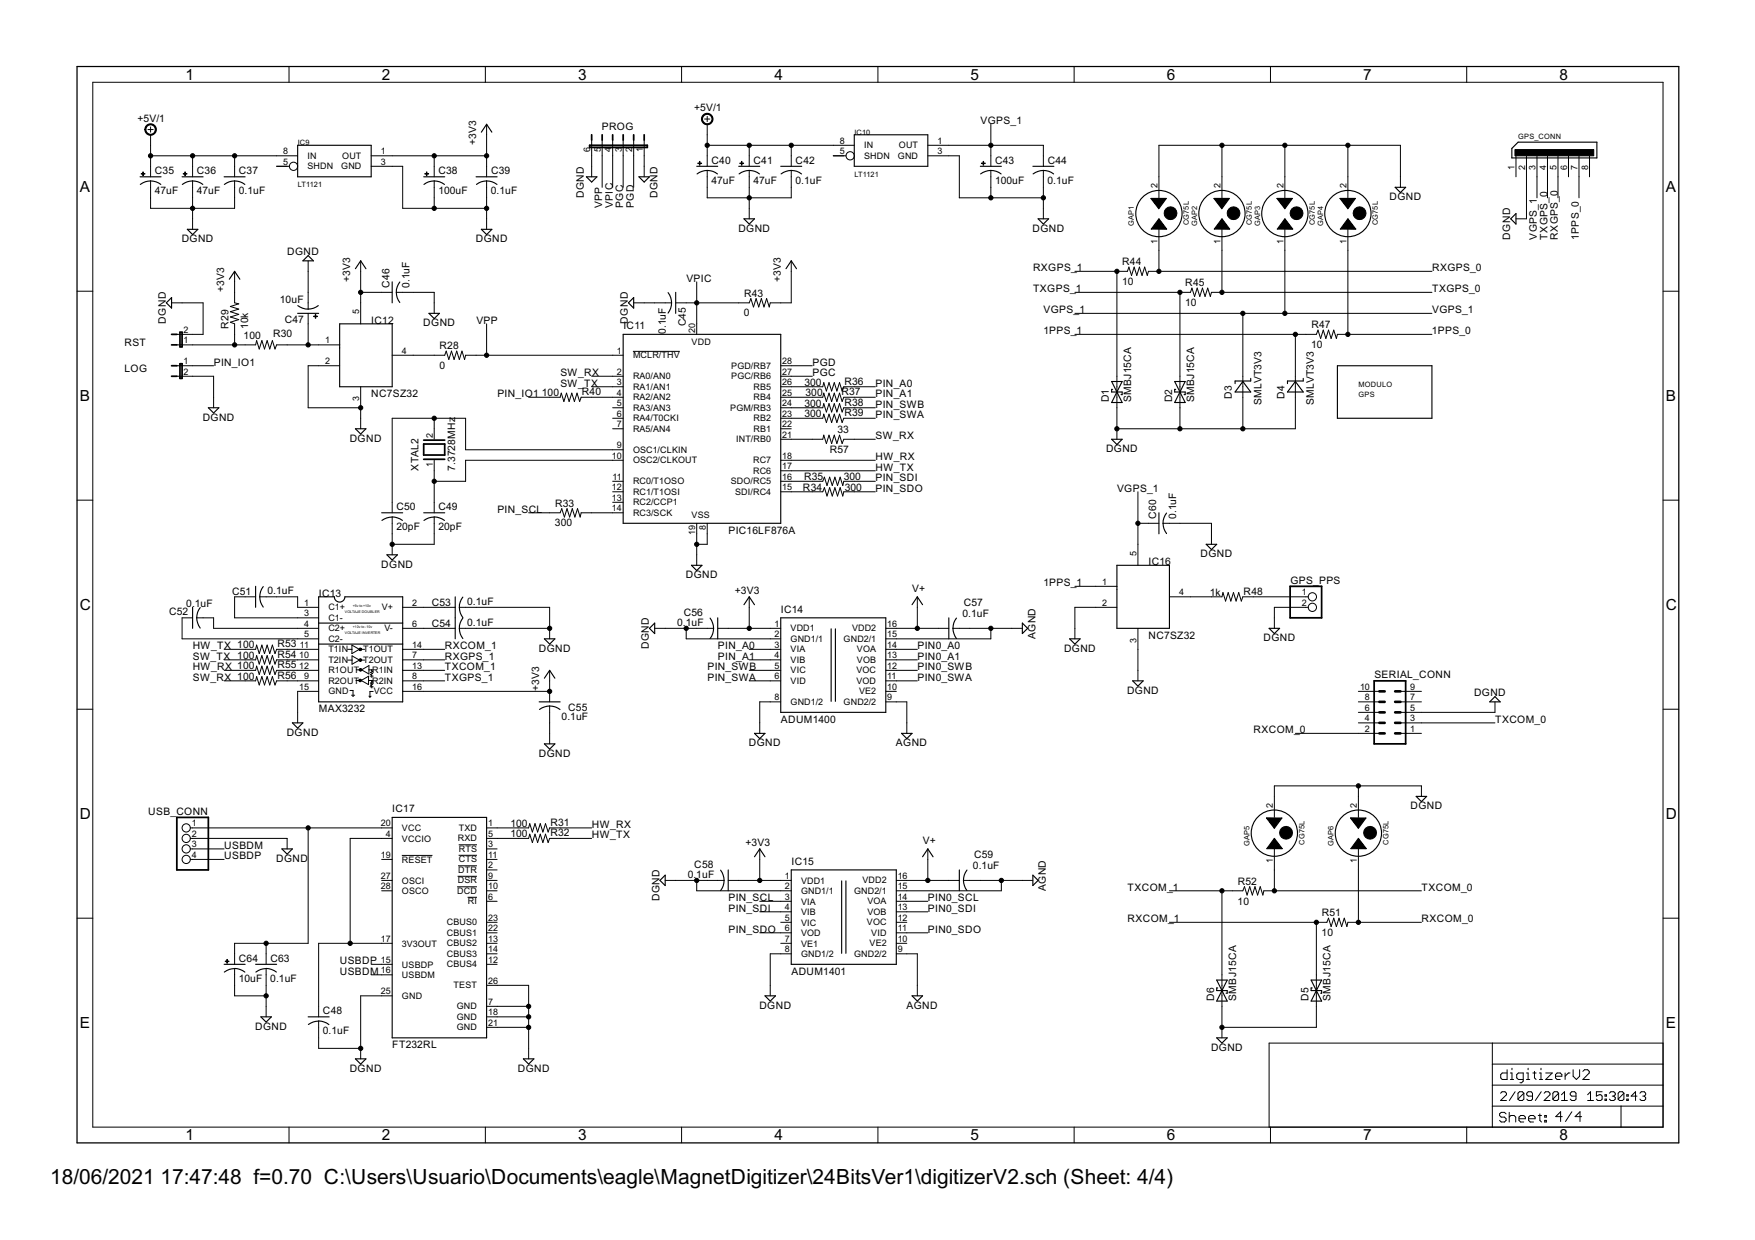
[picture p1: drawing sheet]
<svg xmlns="http://www.w3.org/2000/svg" width="297mm" height="210mm" viewBox="0 0 297 210" stroke-linecap="round" stroke-linejoin="round" font-family="sans-serif">
<defs><g id="words">
<g font-size="4">
<text x="8.5" y="200.4">18/06/2021</text>
<text x="27.2" y="200.4">17:47:48 f=0.70 C:\Users\Usuario\Documents\eagle\MagnetDigitizer\24BitsVer1\digitizerV2.sch (Sheet: 4/4)</text>
</g>
<g font-size="2.9">
<text x="31.4" y="13.5">1</text>
<text x="64.6" y="13.5">2</text>
<text x="97.8" y="13.5">3</text>
<text x="131.1" y="13.5">4</text>
<text x="164.3" y="13.5">5</text>
<text x="197.5" y="13.5">6</text>
<text x="230.7" y="13.5">7</text>
<text x="263.9" y="13.5">8</text>
<text x="13.5" y="32.5">A</text>
<text x="281.9" y="32.5">A</text>
<text x="13.5" y="67.9">B</text>
<text x="281.9" y="67.9">B</text>
<text x="13.5" y="103.3">C</text>
<text x="281.9" y="103.3">C</text>
<text x="13.5" y="138.6">D</text>
<text x="281.9" y="138.6">D</text>
<text x="13.5" y="174">E</text>
<text x="281.9" y="174">E</text>
<text x="31.4" y="193">1</text>
<text x="64.6" y="193">2</text>
<text x="97.8" y="193">3</text>
<text x="131.1" y="193">4</text>
<text x="164.3" y="193">5</text>
<text x="197.5" y="193">6</text>
<text x="230.7" y="193">7</text>
<text x="263.9" y="193">8</text>
</g>
<g font-size="1.9">
<text x="23.3" y="20.6">+5V/1</text>
<text x="101.8" y="21.9">PROG</text>
<text x="117.5" y="18.8">+5V/1</text>
<text x="166" y="21">VGPS_1</text>
<text x="26.2" y="29.5">C35</text>
<text x="33.3" y="29.5">C36</text>
<text x="40.4" y="29.5">C37</text>
<text x="74.2" y="29.5">C38</text>
<text x="80.6" y="24.6" transform="rotate(-90 80.6 24.6)">+3V3</text>
<text x="83.1" y="29.5">C39</text>
<text x="120.4" y="27.7">C40</text>
<text x="127.6" y="27.7">C41</text>
<text x="134.7" y="27.7">C42</text>
<text x="168.4" y="27.7">C43</text>
<text x="177.3" y="27.7">C44</text>
<text x="26.2" y="32.9">47uF</text>
<text x="33.3" y="32.9">47uF</text>
<text x="40.4" y="32.9">0.1uF</text>
<text x="74.2" y="32.9">100uF</text>
<text x="83.1" y="32.9">0.1uF</text>
<text x="98.8" y="33.5" transform="rotate(-90 98.8 33.5)">DGND</text>
<text x="101.9" y="35.2" transform="rotate(-90 101.9 35.2)">VPP</text>
<text x="103.7" y="35.2" transform="rotate(-90 103.7 35.2)">VPIC</text>
<text x="105.5" y="35.2" transform="rotate(-90 105.5 35.2)">PGC</text>
<text x="107.3" y="35.2" transform="rotate(-90 107.3 35.2)">PGD</text>
<text x="111.3" y="33.5" transform="rotate(-90 111.3 33.5)">DGND</text>
<text x="120.4" y="31.1">47uF</text>
<text x="127.5" y="31.1">47uF</text>
<text x="134.6" y="31.1">0.1uF</text>
<text x="168.4" y="31.1">100uF</text>
<text x="177.3" y="31.1">0.1uF</text>
<text x="235.2" y="33.9">DGND</text>
<text x="30.8" y="41">DGND</text>
<text x="80.5" y="41">DGND</text>
<text x="125" y="39.3">DGND</text>
<text x="174.8" y="39.3">DGND</text>
<text x="255.6" y="40.6" transform="rotate(-90 255.6 40.6)">DGND</text>
<text x="260.1" y="40.6" transform="rotate(-90 260.1 40.6)">VGPS_1</text>
<text x="261.9" y="40.6" transform="rotate(-90 261.9 40.6)">TXGPS_0</text>
<text x="263.7" y="40.6" transform="rotate(-90 263.7 40.6)">RXGPS_0</text>
<text x="267.3" y="40.6" transform="rotate(-90 267.3 40.6)">1PPS_0</text>
<text x="48.6" y="43.2">DGND</text>
<text x="59.3" y="47.7" transform="rotate(-90 59.3 47.7)">+3V3</text>
<text x="116.2" y="47.7">VPIC</text>
<text x="132.1" y="47.7" transform="rotate(-90 132.1 47.7)">+3V3</text>
<text x="174.8" y="45.9">RXGPS_1</text>
<text x="190" y="44.9">R44</text>
<text x="242.4" y="45.9">RXGPS_0</text>
<text x="37.9" y="49.5" transform="rotate(-90 37.9 49.5)">+3V3</text>
<text x="47.4" y="51.4">10uF</text>
<text x="65.9" y="48.7" transform="rotate(-90 65.9 48.7)">C46</text>
<text x="69.3" y="48.8" transform="rotate(-90 69.3 48.8)">0.1uF</text>
<text x="125.9" y="53.6">0</text>
<text x="126" y="50.2">R43</text>
<text x="174.8" y="49.5">TXGPS_1</text>
<text x="176.6" y="53">VGPS_1</text>
<text x="189.9" y="48.2">10</text>
<text x="200.6" y="51.8">10</text>
<text x="200.6" y="48.4">R45</text>
<text x="242.4" y="49.5">TXGPS_0</text>
<text x="242.4" y="53">VGPS_1</text>
<text x="21.1" y="58.5">RST</text>
<text x="28.1" y="54.8" transform="rotate(-90 28.1 54.8)">DGND</text>
<text x="38.7" y="55.7" transform="rotate(-90 38.7 55.7)">R29</text>
<text x="41.2" y="57.3">100</text>
<text x="42" y="55.7" transform="rotate(-90 42 55.7)">10k</text>
<text x="46.2" y="57.1">R30</text>
<text x="48.2" y="54.7">C47</text>
<text x="62.8" y="54.8">IC12</text>
<text x="71.6" y="55.3">DGND</text>
<text x="74.4" y="59.1">R28</text>
<text x="80.6" y="54.8">VPP</text>
<text x="105.5" y="55.7">IC11</text>
<text x="106.3" y="54.8" transform="rotate(-90 106.3 54.8)">DGND</text>
<text x="112.7" y="56.5" transform="rotate(-90 112.7 56.5)">0.1uF</text>
<text x="116.1" y="55.2" transform="rotate(-90 116.1 55.2)">C45</text>
<text x="176.6" y="56.6">1PPS_1</text>
<text x="221.9" y="58.9">10</text>
<text x="222" y="55.5">R47</text>
<text x="242.4" y="56.6">1PPS_0</text>
<text x="21.1" y="63">LOG</text>
<text x="36.2" y="61.9">PIN_IO1</text>
<text x="74.4" y="62.5">0</text>
<text x="94.8" y="63.7">SW_RX</text>
<text x="94.8" y="65.5">SW_TX</text>
<text x="136.2" y="65.3">300</text>
<text x="137.5" y="61.9">PGD</text>
<text x="137.5" y="63.7">PGC</text>
<text x="142.9" y="65.1">R36</text>
<text x="148.2" y="65.5">PIN_A0</text>
<text x="34.3" y="71.3">DGND</text>
<text x="62.8" y="67.3">NC7SZ32</text>
<text x="84.2" y="67.3">PIN_IO1</text>
<text x="91.7" y="67.1">100</text>
<text x="98.5" y="66.9">R40</text>
<text x="136.2" y="68.9">300</text>
<text x="136.2" y="70.6">300</text>
<text x="136.3" y="67.1">300</text>
<text x="142.4" y="66.9">R37</text>
<text x="142.9" y="68.7">R38</text>
<text x="142.9" y="70.4">R39</text>
<text x="148.2" y="67.3">PIN_A1</text>
<text x="148.2" y="69">PIN_SWB</text>
<text x="148.2" y="70.8">PIN_SWA</text>
<text x="187.7" y="68.1" transform="rotate(-90 187.7 68.1)">D1</text>
<text x="191.4" y="68.1" transform="rotate(-90 191.4 68.1)">SMBJ15CA</text>
<text x="198.4" y="68.1" transform="rotate(-90 198.4 68.1)">D2</text>
<text x="202.1" y="68.1" transform="rotate(-90 202.1 68.1)">SMBJ15CA</text>
<text x="208.5" y="67.5" transform="rotate(-90 208.5 67.5)">D3</text>
<text x="213.5" y="68.6" transform="rotate(-90 213.5 68.6)">SMLVT3V3</text>
<text x="217.4" y="67.5" transform="rotate(-90 217.4 67.5)">D4</text>
<text x="222.4" y="68.6" transform="rotate(-90 222.4 68.6)">SMLVT3V3</text>
<text x="59.2" y="74.8">DGND</text>
<text x="140.5" y="76.7">R57</text>
<text x="141.8" y="73.3">33</text>
<text x="148.2" y="77.9">HW_RX</text>
<text x="148.2" y="74.4">SW_RX</text>
<text x="187.2" y="76.6">DGND</text>
<text x="70.8" y="79.7" transform="rotate(-90 70.8 79.7)">XTAL2</text>
<text x="77" y="79.7" transform="rotate(-90 77 79.7)">7.3728MHz</text>
<text x="135.9" y="83.1">R34</text>
<text x="136.1" y="81.3">R35</text>
<text x="142.8" y="81.3">300</text>
<text x="143" y="83.1">300</text>
<text x="148.2" y="81.5">PIN_SDI</text>
<text x="148.2" y="83.3">PIN_SDO</text>
<text x="148.2" y="79.7">HW_TX</text>
<text x="189.1" y="83.3">VGP</text>
<text x="193" y="83.3">S_1</text>
<text x="67.1" y="89.7">20pF</text>
<text x="67.1" y="86.4">C50</text>
<text x="74.2" y="89.7">20pF</text>
<text x="74.2" y="86.4">C49</text>
<text x="84.2" y="86.8">PIN_SCL</text>
<text x="93.9" y="89.1">300</text>
<text x="94" y="85.8">R33</text>
<text x="195.7" y="87.8" transform="rotate(-90 195.7 87.8)">C60</text>
<text x="199.1" y="87.9" transform="rotate(-90 199.1 87.9)">0.1uF</text>
<text x="123.3" y="90.4">PIC16LF876A</text>
<text x="194.4" y="95.7">IC16</text>
<text x="203.2" y="94.4">DGND</text>
<text x="39.3" y="100.8">C51</text>
<text x="45.3" y="100.6">0.1uF</text>
<text x="54" y="101">I</text>
<text x="54.5" y="101">C13</text>
<text x="64.5" y="96.1">DGND</text>
<text x="116.1" y="97.9">DGND</text>
<text x="124.4" y="100.5">+3V3</text>
<text x="154.4" y="100.1">V+</text>
<text x="176.6" y="99.3">1PPS_1</text>
<text x="204.7" y="100.9">1k</text>
<text x="210.5" y="100.7">R48</text>
<text x="218.4" y="98.8">GPS_PPS</text>
<text x="28.6" y="104.1">C52</text>
<text x="31.5" y="102.7">0.1uF</text>
<text x="73.1" y="102.5">C53</text>
<text x="73.1" y="106.1">C54</text>
<text x="79.1" y="102.4">0.1uF</text>
<text x="79.1" y="105.9">0.1uF</text>
<text x="114.6" y="105.9">0.1uF</text>
<text x="115.7" y="104.3">C56</text>
<text x="132.2" y="103.7">IC14</text>
<text x="162.9" y="104.5">0.1uF</text>
<text x="163.1" y="102.5">C57</text>
<text x="32.6" y="109.9">HW_TX 100</text>
<text x="32.6" y="113.5">HW_RX 100</text>
<text x="32.6" y="111.7">SW_TX 100</text>
<text x="46.9" y="109.5">R53</text>
<text x="46.9" y="111.3">R54</text>
<text x="46.9" y="113.1">R55</text>
<text x="75.3" y="111.7">RXGPS_1</text>
<text x="75.3" y="113.5">TXCOM_1</text>
<text x="75.3" y="109.9">RXCOM_1</text>
<text x="91.2" y="110.4">DGND</text>
<text x="109.8" y="109.9" transform="rotate(-90 109.8 109.9)">DGND</text>
<text x="119.7" y="113.5">PIN_SWB</text>
<text x="121.5" y="111.7">PIN_A1</text>
<text x="121.5" y="109.9">PIN_A0</text>
<text x="155.3" y="111.7">PIN0_A1</text>
<text x="155.3" y="109.9">PIN0_A0</text>
<text x="155.3" y="113.5">PIN0_SWB</text>
<text x="175.3" y="108.2" transform="rotate(-90 175.3 108.2)">AGND</text>
<text x="180.1" y="110.4">DGND</text>
<text x="194.4" y="108.1">NC7SZ32</text>
<text x="213.9" y="108.6">DGND</text>
<text x="32.6" y="115.2">SW_RX 100</text>
<text x="46.9" y="114.9">R56</text>
<text x="75.3" y="115.2">TXGPS_1</text>
<text x="91.3" y="117" transform="rotate(-90 91.3 117)">+3V3</text>
<text x="119.7" y="115.2">PIN_SWA</text>
<text x="155.3" y="115.2">PIN0_SWA</text>
<text x="190.8" y="117.5">DGND</text>
<text x="232.6" y="114.7">SERIAL_CONN</text>
<text x="249.5" y="117.8">DGND</text>
<text x="48.5" y="124.6">DGND</text>
<text x="54" y="120.6">MAX3232</text>
<text x="95.1" y="121.9">0.1uF</text>
<text x="96.2" y="120.3">C55</text>
<text x="132.2" y="122.4">ADUM1400</text>
<text x="212.2" y="124.1">RXCOM_0</text>
<text x="253.1" y="122.4">TXCOM_0</text>
<text x="91.2" y="128.1">DGND</text>
<text x="126.8" y="126.4">DGND</text>
<text x="151.6" y="126.4">AGND</text>
<text x="25.1" y="137.9">USB_CONN</text>
<text x="66.4" y="137.5">IC17</text>
<text x="238.7" y="137">DGND</text>
<text x="38" y="143.7">USBDM</text>
<text x="86.4" y="140">100</text>
<text x="86.4" y="141.7">100</text>
<text x="93.2" y="139.8">R31</text>
<text x="93.2" y="141.5">R32</text>
<text x="100.2" y="141.9">HW_TX</text>
<text x="100.2" y="140.1">HW_RX</text>
<text x="126.2" y="143.2">+3V3</text>
<text x="156.2" y="142.8">V+</text>
<text x="38" y="145.5">USBDP</text>
<text x="46.8" y="145.9">DGND</text>
<text x="116.4" y="148.6">0.1uF</text>
<text x="117.5" y="147">C58</text>
<text x="134" y="146.4">IC15</text>
<text x="164.7" y="147.2">0.1uF</text>
<text x="164.9" y="145.2">C59</text>
<text x="209.5" y="149.8">R52</text>
<text x="111.6" y="152.6" transform="rotate(-90 111.6 152.6)">DGND</text>
<text x="123.3" y="152.6">PIN_SCL</text>
<text x="123.3" y="154.4">PIN_SDI</text>
<text x="157.1" y="152.6">PIN0_SCL</text>
<text x="157.1" y="154.4">PIN0_SDI</text>
<text x="177" y="150.9" transform="rotate(-90 177 150.9)">AGND</text>
<text x="190.8" y="150.8">TXCOM_1</text>
<text x="209.5" y="153.1">10</text>
<text x="223.7" y="155.1">R51</text>
<text x="240.6" y="150.8">TXCOM_0</text>
<text x="123.3" y="157.9">PIN_SDO</text>
<text x="157.1" y="157.9">PIN0_SDO</text>
<text x="190.8" y="156.1">RXCOM_1</text>
<text x="223.7" y="158.4">10</text>
<text x="240.6" y="156.1">RXCOM_0</text>
<text x="40.4" y="166.2">10uF 0.1uF</text>
<text x="40.4" y="162.8">C64</text>
<text x="45.8" y="162.8">C63</text>
<text x="57.5" y="163.2">USBDP</text>
<text x="57.5" y="165">USBDM</text>
<text x="134" y="165">ADUM1401</text>
<text x="54.7" y="171.7">C48</text>
<text x="128.5" y="170.8">DGND</text>
<text x="153.4" y="170.8">AGND</text>
<text x="205.5" y="169.4" transform="rotate(-90 205.5 169.4)">D6</text>
<text x="209.2" y="169.4" transform="rotate(-90 209.2 169.4)">SMBJ15CA</text>
<text x="221.5" y="169.4" transform="rotate(-90 221.5 169.4)">D5</text>
<text x="225.2" y="169.4" transform="rotate(-90 225.2 169.4)">SMBJ15CA</text>
<text x="43.2" y="174.4">DGND</text>
<text x="54.6" y="175.1">0.1uF</text>
<text x="66.4" y="177.5">FT232RL</text>
<text x="205" y="177.9">DGND</text>
<text x="59.2" y="181.5">DGND</text>
<text x="87.6" y="181.5">DGND</text>
</g>
<g font-size="1.7">
<text x="47.9" y="26.1">8</text>
<text x="47.9" y="27.9">5</text>
<text x="52" y="26.9">IN</text>
<text x="52" y="28.7">SHDN</text>
<text x="57.8" y="28.7">GND</text>
<text x="57.9" y="26.9">OUT</text>
<text x="64.4" y="27.9">3</text>
<text x="64.4" y="26.1">1</text>
<text x="99.9" y="25.7" transform="rotate(-90 99.9 25.7)">6</text>
<text x="101.7" y="25.7" transform="rotate(-90 101.7 25.7)">5</text>
<text x="103.5" y="25.7" transform="rotate(-90 103.5 25.7)">4</text>
<text x="105.2" y="25.7" transform="rotate(-90 105.2 25.7)">3</text>
<text x="107" y="25.7" transform="rotate(-90 107 25.7)">2</text>
<text x="108.8" y="25.7" transform="rotate(-90 108.8 25.7)">1</text>
<text x="142.1" y="24.3">8</text>
<text x="142.1" y="26.1">5</text>
<text x="146.3" y="25.1">IN</text>
<text x="146.3" y="26.9">SHDN</text>
<text x="152" y="26.9">GND</text>
<text x="152.1" y="25.1">OUT</text>
<text x="158.7" y="26.1">3</text>
<text x="158.7" y="24.3">1</text>
<text x="256.3" y="28.8" transform="rotate(-90 256.3 28.8)">1</text>
<text x="258.1" y="28.8" transform="rotate(-90 258.1 28.8)">2</text>
<text x="259.9" y="28.8" transform="rotate(-90 259.9 28.8)">3</text>
<text x="261.7" y="28.8" transform="rotate(-90 261.7 28.8)">4</text>
<text x="263.4" y="28.8" transform="rotate(-90 263.4 28.8)">5</text>
<text x="265.2" y="28.8" transform="rotate(-90 265.2 28.8)">6</text>
<text x="267" y="28.8" transform="rotate(-90 267 28.8)">7</text>
<text x="268.8" y="28.8" transform="rotate(-90 268.8 28.8)">8</text>
<text x="195.9" y="31.8" transform="rotate(-90 195.9 31.8)">2</text>
<text x="206.6" y="31.8" transform="rotate(-90 206.6 31.8)">2</text>
<text x="217.2" y="31.8" transform="rotate(-90 217.2 31.8)">2</text>
<text x="227.9" y="31.8" transform="rotate(-90 227.9 31.8)">2</text>
<text x="195.9" y="41.3" transform="rotate(-90 195.9 41.3)">1</text>
<text x="206.6" y="41.3" transform="rotate(-90 206.6 41.3)">1</text>
<text x="217.2" y="41.3" transform="rotate(-90 217.2 41.3)">1</text>
<text x="227.9" y="41.3" transform="rotate(-90 227.9 41.3)">1</text>
<text x="60.8" y="53.2" transform="rotate(-90 60.8 53.2)">5</text>
<text x="31.1" y="58.1">1</text>
<text x="31.1" y="56.3">2</text>
<text x="55" y="58.1">1</text>
<text x="68" y="59.9">4</text>
<text x="104.4" y="59.9">1</text>
<text x="117.1" y="58.4">VDD</text>
<text x="117.7" y="56.3" transform="rotate(-90 117.7 56.3)">20</text>
<text x="31.1" y="61.7">1</text>
<text x="31.1" y="63.5">2</text>
<text x="55" y="61.7">2</text>
<text x="104.4" y="63.5">2</text>
<text x="104.4" y="65.2">3</text>
<text x="107.1" y="60.7">MCLR/THV</text>
<text x="107.1" y="64.2">RA0/AN0</text>
<text x="123.8" y="64.2">PGC/RB6</text>
<text x="123.8" y="62.4">PGD/RB7</text>
<text x="132.4" y="65.2">26</text>
<text x="132.4" y="63.5">27</text>
<text x="132.4" y="61.7">28</text>
<text x="60.8" y="67.9" transform="rotate(-90 60.8 67.9)">3</text>
<text x="104.4" y="67">4</text>
<text x="104.4" y="68.8">5</text>
<text x="104.4" y="70.6">6</text>
<text x="107.1" y="66">RA1/AN1</text>
<text x="107.1" y="67.8">RA2/AN2</text>
<text x="107.1" y="69.6">RA3/AN3</text>
<text x="107.1" y="71.3">RA4/T0CKI</text>
<text x="123.6" y="69.6">PGM/RB3</text>
<text x="127.6" y="71.3">RB2</text>
<text x="127.6" y="67.8">RB4</text>
<text x="127.6" y="66">RB5</text>
<text x="132.4" y="70.6">23</text>
<text x="132.4" y="68.8">24</text>
<text x="132.4" y="67">25</text>
<text x="73.2" y="74.1" transform="rotate(-90 73.2 74.1)">2</text>
<text x="103.6" y="77.7">10</text>
<text x="104.4" y="72.3">7</text>
<text x="104.4" y="75.9">9</text>
<text x="107.1" y="73.1">RA5/AN4</text>
<text x="107.1" y="76.7">OSC1/CLKIN</text>
<text x="124.6" y="74.9">INT/RB0</text>
<text x="127.6" y="73.1">RB1</text>
<text x="132.4" y="77.7">18</text>
<text x="132.4" y="74.1">21</text>
<text x="132.4" y="72.3">22</text>
<text x="73.2" y="79" transform="rotate(-90 73.2 79)">1</text>
<text x="103.6" y="83">12</text>
<text x="103.7" y="81.2">11</text>
<text x="107.1" y="78.5">OSC2/CLKOUT</text>
<text x="107.1" y="82">RC0/T1OSO</text>
<text x="107.1" y="83.8">RC1/T1OSI</text>
<text x="123.7" y="82">SDO/RC5</text>
<text x="124.4" y="83.8">SDI/RC4</text>
<text x="127.5" y="80.2">RC6</text>
<text x="127.5" y="78.4">RC7</text>
<text x="132.4" y="83">15</text>
<text x="132.4" y="81.2">16</text>
<text x="132.4" y="79.4">17</text>
<text x="103.6" y="84.8">13</text>
<text x="103.6" y="86.6">14</text>
<text x="107.1" y="85.6">RC2/CCP1</text>
<text x="107.1" y="87.3">RC3/SCK</text>
<text x="117.1" y="87.7">VSS</text>
<text x="119.5" y="89.7" transform="rotate(-90 119.5 89.7)">8</text>
<text x="117.7" y="90.5" transform="rotate(-90 117.7 90.5)">19</text>
<text x="192.3" y="94.1" transform="rotate(-90 192.3 94.1)">5</text>
<text x="186.6" y="99">1</text>
<text x="199.6" y="100.8">4</text>
<text x="220.3" y="100.8">1</text>
<text x="51.5" y="102.6">1</text>
<text x="51.5" y="104.3">3</text>
<text x="51.5" y="106.1">4</text>
<text x="51.5" y="107.9">5</text>
<text x="55.6" y="103.3">C1+</text>
<text x="55.6" y="105.1">C1-</text>
<text x="55.6" y="106.9">C2+</text>
<text x="64.6" y="103.3">V+</text>
<text x="65.1" y="106.9">V-</text>
<text x="69.8" y="102.6">2</text>
<text x="69.8" y="106.1">6</text>
<text x="131.1" y="106.1">1</text>
<text x="131.1" y="107.9">2</text>
<text x="133.8" y="106.9">VDD1</text>
<text x="144.2" y="106.9">VDD2</text>
<text x="150.2" y="106.1">16</text>
<text x="150.2" y="107.9">15</text>
<text x="186.6" y="102.6">2</text>
<text x="220.3" y="102.6">2</text>
<text x="50.6" y="111.4">10</text>
<text x="50.6" y="113.2">12</text>
<text x="50.7" y="109.7">11</text>
<text x="55.6" y="108.7">C2-</text>
<text x="55.6" y="110.5">T1IN</text>
<text x="55.6" y="112.2">T2IN</text>
<text x="61.5" y="110.4">T1OUT</text>
<text x="61.5" y="112.2">T2OUT</text>
<text x="63" y="114">R1IN</text>
<text x="69.8" y="109.7">14</text>
<text x="69.8" y="111.4">7</text>
<text x="69.8" y="113.2">13</text>
<text x="131.1" y="109.7">3</text>
<text x="131.1" y="111.4">4</text>
<text x="131.1" y="113.2">5</text>
<text x="133.8" y="108.7">GND1/1</text>
<text x="133.8" y="110.5">VIA</text>
<text x="133.8" y="112.2">VIB</text>
<text x="142.8" y="108.7">GND2/1</text>
<text x="144.9" y="114">VOC</text>
<text x="145" y="110.4">VOA</text>
<text x="145" y="112.2">VOB</text>
<text x="150.2" y="109.7">14</text>
<text x="150.2" y="111.4">13</text>
<text x="150.2" y="113.2">12</text>
<text x="192.3" y="108.8" transform="rotate(-90 192.3 108.8)">3</text>
<text x="50.6" y="116.8">15</text>
<text x="51.5" y="115">9</text>
<text x="55.6" y="114">R1OUT</text>
<text x="55.6" y="115.8">R2OUT</text>
<text x="55.6" y="117.6">GND</text>
<text x="63" y="115.8">R2IN</text>
<text x="63.3" y="117.6">VCC</text>
<text x="69.8" y="115">8</text>
<text x="69.8" y="116.8">16</text>
<text x="131.1" y="118.6">8</text>
<text x="131.1" y="115">6</text>
<text x="133.8" y="114">VIC</text>
<text x="133.8" y="119.3">GND1/2</text>
<text x="133.8" y="115.8">VID</text>
<text x="142.8" y="119.3">GND2/2</text>
<text x="144.9" y="115.8">VOD</text>
<text x="145.4" y="117.6">VE2</text>
<text x="150.2" y="116.8">10</text>
<text x="150.2" y="118.6">9</text>
<text x="150.2" y="115">11</text>
<text x="230.2" y="116.8">10</text>
<text x="231" y="118.6">8</text>
<text x="238.7" y="118.6">7</text>
<text x="238.7" y="116.8">9</text>
<text x="231" y="123.9">2</text>
<text x="231" y="122.1">4</text>
<text x="231" y="120.3">6</text>
<text x="238.7" y="123.9">1</text>
<text x="238.7" y="122.1">3</text>
<text x="238.7" y="120.3">5</text>
<text x="215.4" y="136.7" transform="rotate(-90 215.4 136.7)">2</text>
<text x="229.7" y="136.7" transform="rotate(-90 229.7 136.7)">2</text>
<text x="32.5" y="139.9">1</text>
<text x="32.5" y="141.7">2</text>
<text x="32.5" y="143.4">3</text>
<text x="64.5" y="139.9">20</text>
<text x="65.3" y="141.7">4</text>
<text x="68" y="140.7">VCC</text>
<text x="68" y="142.4">VCCIO</text>
<text x="77.5" y="142.4">RXD</text>
<text x="77.6" y="140.7">TXD</text>
<text x="82.6" y="139.9">1</text>
<text x="82.6" y="141.7">5</text>
<text x="82.6" y="143.4">3</text>
<text x="32.5" y="145.2">4</text>
<text x="64.5" y="148.8">27</text>
<text x="64.5" y="145.2">19</text>
<text x="68" y="149.6">OSCI</text>
<text x="68" y="146">RESET</text>
<text x="77.5" y="149.5">DSR</text>
<text x="77.6" y="147.8">DTR</text>
<text x="77.6" y="146">CTS</text>
<text x="77.7" y="144.2">RTS</text>
<text x="82.6" y="145.2">11</text>
<text x="82.6" y="147">2</text>
<text x="82.6" y="148.8">9</text>
<text x="132.8" y="148.8">1</text>
<text x="135.6" y="149.6">VDD1</text>
<text x="146" y="149.5">VDD2</text>
<text x="151.9" y="148.8">16</text>
<text x="215.4" y="146.2" transform="rotate(-90 215.4 146.2)">1</text>
<text x="229.7" y="146.2" transform="rotate(-90 229.7 146.2)">1</text>
<text x="64.5" y="150.6">28</text>
<text x="68" y="151.3">OSCO</text>
<text x="77.4" y="151.3">DCD</text>
<text x="79.2" y="153.1">RI</text>
<text x="82.6" y="150.6">10</text>
<text x="82.6" y="152.3">6</text>
<text x="82.6" y="155.9">23</text>
<text x="132.8" y="150.6">2</text>
<text x="132.8" y="152.3">3</text>
<text x="132.8" y="154.1">4</text>
<text x="132.8" y="155.9">5</text>
<text x="135.6" y="151.3">GND1/1</text>
<text x="135.6" y="153.1">VIA</text>
<text x="135.6" y="154.9">VIB</text>
<text x="144.6" y="151.3">GND2/1</text>
<text x="146.8" y="153.1">VOA</text>
<text x="146.8" y="154.9">VOB</text>
<text x="151.9" y="150.6">15</text>
<text x="151.9" y="152.3">14</text>
<text x="151.9" y="154.1">13</text>
<text x="151.9" y="155.9">12</text>
<text x="64.5" y="159.4">17</text>
<text x="68" y="160.2">3V3OUT</text>
<text x="75.6" y="156.7">CBUS0</text>
<text x="75.6" y="158.4">CBUS1</text>
<text x="75.6" y="160.2">CBUS2</text>
<text x="75.6" y="162">CBUS3</text>
<text x="82.6" y="157.7">22</text>
<text x="82.6" y="159.4">13</text>
<text x="82.6" y="161.2">14</text>
<text x="132.8" y="161.2">8</text>
<text x="132.8" y="157.7">6</text>
<text x="132.8" y="159.4">7</text>
<text x="135.6" y="158.4">VOD</text>
<text x="135.6" y="160.2">VE1</text>
<text x="135.6" y="156.7">VIC</text>
<text x="144.6" y="162">GND2/2</text>
<text x="146.7" y="156.7">VOC</text>
<text x="147.2" y="160.2">VE2</text>
<text x="147.5" y="158.4">VID</text>
<text x="151.9" y="157.7">11</text>
<text x="151.9" y="159.4">10</text>
<text x="151.9" y="161.2">9</text>
<text x="64.5" y="163">15</text>
<text x="64.5" y="164.8">16</text>
<text x="68" y="163.8">USBDP</text>
<text x="68" y="165.6">USBDM</text>
<text x="75.6" y="163.8">CBUS4</text>
<text x="76.8" y="167.3">TEST</text>
<text x="82.6" y="163">12</text>
<text x="82.6" y="166.6">26</text>
<text x="135.6" y="162">GND1/2</text>
<text x="64.5" y="168.3">25</text>
<text x="68" y="169.1">GND</text>
<text x="77.3" y="170.9">GND</text>
<text x="77.3" y="172.7">GND</text>
<text x="82.6" y="170.1">7</text>
<text x="82.6" y="171.9">18</text>
<text x="82.6" y="173.7">21</text>
<text x="77.3" y="174.4">GND</text>
</g>
<g font-size="1.4">
<text x="144.6" y="22.8">IC10</text>
<text x="257" y="23.5">GPS_CONN</text>
<text x="50.4" y="24.6">IC9</text>
<text x="144.6" y="29.9">LT1121</text>
<text x="50.4" y="31.7">LT1121</text>
<text x="191.9" y="38.3" transform="rotate(-90 191.9 38.3)">GAP1</text>
<text x="201.2" y="38.1" transform="rotate(-90 201.2 38.1)">CG75L</text>
<text x="202.6" y="38.3" transform="rotate(-90 202.6 38.3)">GAP2</text>
<text x="211.9" y="38.1" transform="rotate(-90 211.9 38.1)">CG75L</text>
<text x="213.3" y="38.3" transform="rotate(-90 213.3 38.3)">GAP3</text>
<text x="222.6" y="38.1" transform="rotate(-90 222.6 38.1)">CG75L</text>
<text x="223.9" y="38.3" transform="rotate(-90 223.9 38.3)">GAP4</text>
<text x="233.2" y="38.1" transform="rotate(-90 233.2 38.1)">CG75L</text>
<text x="229.9" y="65.5">MODULO</text>
<text x="229.9" y="67.3">GPS</text>
<text x="211.5" y="143.2" transform="rotate(-90 211.5 143.2)">GAP5</text>
<text x="220.8" y="143" transform="rotate(-90 220.8 143)">CG75L</text>
<text x="225.7" y="143.2" transform="rotate(-90 225.7 143.2)">GAP6</text>
<text x="235" y="143" transform="rotate(-90 235 143)">CG75L</text>
</g>
<g font-size=".7">
<text x="58.4" y="103.7">VOLTAJE DOUBLER</text>
<text x="58.4" y="107.3">VOLTAJE INVERTER</text>
<text x="59.7" y="102.8">+5v to +10v</text>
<text x="59.7" y="106.4">+10v to -10v</text>
</g>
</g></defs>
<g fill="#000" stroke="#000" stroke-width=".17">
<path d="M15.7 13.9v176.9zM48.9 11.3v2.6zM82.1 11.3v2.6zM115.4 11.3v2.6zM148.6 11.3v2.6zM181.8 11.3v2.6zM215 11.3v2.6zM248.2 11.3v2.6zM15.7 13.9h265.8zM25 21.9h.9zM25.5 30.6v1.1zM25.5 28.2v1.7z"/>
<path d="M25.5 31.7v1.8zM25.5 22.8v1.8zM25.5 21.5v.9zM25.5 24.6v1.8zM25.5 26.4v1.8zM25.5 33.5v1.8zM25.5 35.3h7.1zM32.6 30.6v1.1zM32.6 28.2v1.7zM32.6 31.7v1.8zM32.6 37v1.8zM25.5 26.4h7.1z"/>
<path d="M32.6 26.4v1.8zM32.6 33.5v1.8zM32.6 35.3v1.7zM39.7 30.6v1.1zM39.7 28.2v1.7zM39.7 31.7v1.8zM32.6 26.4h7.1zM39.7 26.4v1.8zM39.7 33.5v1.8zM32.6 35.3h7.1zM46.8 26.4h3.6zM46.8 28.2h2.2z"/>
<path d="M39.7 26.4h7.1zM46.8 28.2h1.8zM62.8 28.2h3.6zM62.8 26.4h3.6zM66.4 28.2h1.8zM66.4 26.4h7.1zM68.2 28.2v7.1zM68.2 35.3h5.3zM73.5 30.6v1.1zM73.5 28.2v1.7zM73.5 31.7v1.8zM73.5 33.5v1.8z"/>
<path d="M73.5 35.3h8.9zM73.5 26.4h8.9zM73.5 26.4v1.8zM82.4 30.6v1.1zM82.4 28.2v1.7zM82.4 31.7v1.8zM82.4 21v1.8zM82.4 37v1.8zM82.4 35.3v1.7zM82.4 33.5v1.8zM82.4 22.8v3.6zM82.4 26.4v1.8z"/>
<path d="M100.1 28.2v1.7zM100.1 24.6v1.8zM100.1 23.7v.9zM100.1 26.4v1.8zM101.9 24.6v1.8zM101.9 23.7v.9zM101.9 26.4v5.3zM103.7 24.6v1.8zM103.7 23.7v.9zM103.7 26.4v5.3zM105.5 24.6v1.8zM105.5 23.7v.9z"/>
<path d="M105.5 26.4v5.3zM107.3 24.6v1.8zM107.3 23.7v.9zM107.3 26.4v5.3zM109 28.2v1.7zM109 24.6v1.8zM109 23.7v.9zM109 26.4v1.8zM119.3 20.2h.8zM119.7 28.9v1zM119.7 26.4v1.8zM119.7 29.9v1.8z"/>
<path d="M119.7 21v1.8zM119.7 19.7v.9zM119.7 22.8v1.8zM119.7 24.6v1.8zM119.7 31.7v1.8zM119.7 33.5h7.1zM126.8 28.9v1zM126.8 26.4v1.8zM126.8 29.9v1.8zM126.8 35.3v1.7zM119.7 24.6h7.1zM126.8 24.6v1.8z"/>
<path d="M126.8 31.7v1.8zM126.8 33.5v1.8zM133.9 28.9v1zM133.9 26.4v1.8zM133.9 29.9v1.8zM126.8 24.6h7.1zM133.9 24.6v1.8zM133.9 31.7v1.8zM126.8 33.5h7.1zM141 24.6h3.6zM141 26.4h2.2zM133.9 24.6h7.1z"/>
<path d="M141 26.4h1.8zM157 26.4h3.6zM157 24.6h3.6zM160.6 26.4h1.8zM160.6 24.6h7.1zM162.4 26.4v7.1zM162.4 33.5h5.3zM167.7 28.9v1zM167.7 26.4v1.8zM167.7 29.9v1.8zM167.7 31.7v1.8zM167.7 33.5h8.9z"/>
<path d="M167.7 24.6h8.9zM167.7 24.6v1.8zM167.7 21v3.6zM176.6 28.9v1zM176.6 26.4v1.8zM176.6 29.9v1.8zM176.6 35.3v1.7zM176.6 33.5v1.8zM176.6 31.7v1.8zM176.6 24.6v1.8zM196.2 29.9v3.6zM196.2 24.6v5.3z"/>
<path d="M196.2 24.6h10.6zM206.8 29.9v3.6zM206.8 24.6h10.7zM206.8 24.6v5.3zM217.5 29.9v3.6zM217.5 24.6h10.6zM217.5 24.6v5.3zM228.1 29.9v3.6zM228.1 24.6h8.9zM228.1 24.6v5.3zM237 29.9v1.8zM237 24.6v5.3z"/>
<path d="M256.6 26.4v3.5zM258.4 26.4v3.5zM256.6 37h1.8zM258.4 29.9v7.1zM260.1 26.4v3.5zM260.1 29.9v3.6zM261.9 26.4v3.5zM261.9 29.9v3.6zM263.7 26.4v3.5zM263.7 29.9v3.6zM265.5 26.4v3.5zM267.3 26.4v3.5z"/>
<path d="M267.3 29.9v3.6zM269 26.4v3.5zM13 49.3h2.7zM29 51.3h1.8zM29.9 58.4h.9zM29.9 56.6h.9zM30.8 58.4h1.8zM30.8 56.6h1.8zM32.6 56.6h1.8zM32.6 58.4h7.1zM34.4 51.3v5.3zM30.8 51.3h3.6z"/>
<path d="M39 54.5l1.4-.4zM39 53.7l1.4-.5zM39 52.8l1.4-.5zM39 51.9l1.4-.5zM39.7 49.5v1.8zM39.7 54.8v1.8zM39 54.5l.7 .3zM39.7 45.9v1.8zM39.7 47.7v1.8zM39.7 58.4h1.8zM39.7 56.6v1.8zM39 53.7l1.4 .4z"/>
<path d="M39 52.8l1.4 .4zM39 51.9l1.4 .4zM39.7 51.3l.7 .1zM41.5 58.4h1.8zM43.4 57.7l-.1 .7zM43.4 57.7l.5 1.4zM44.3 57.7l-.4 1.4zM44.3 57.7l.5 1.4zM45.2 57.7l-.4 1.4zM45.2 57.7l.5 1.4zM46.1 57.7l-.4 1.4zM46.1 57.7l.4 1.4z"/>
<path d="M46.8 58.4l-.3 .7zM46.8 58.4h1.8zM48.6 58.4h3.6zM52.2 51.3v1zM52.2 53v1.8zM52.2 49.5v1.8zM52.2 44.2v1.7zM52.2 45.9v3.6zM52.2 58.4h1.7zM52.2 54.8v3.6zM53.9 58.4h3.6zM61 51.3v3.5z"/>
<path d="M61 44.2v1.7zM61 45.9v3.6zM61 49.5v1.8zM64.6 49.5h1.8zM61 49.5h3.6zM67.1 49.5h1.1zM68.2 49.5h1.7zM69.9 49.5h3.6zM73.5 51.3v1.7zM73.5 49.5v1.8zM75.5 59.4l.5 1.5zM76.4 59.4l.5 1.5z"/>
<path d="M77.3 59.4l.4 1.5zM78.2 59.4l.4 1.5zM82.4 54.8v5.3zM107.1 59.5h8zM107.3 51.3h1.7zM109 51.3h1.8zM110.8 51.3h1.8zM112.6 51.3h1.1zM114.4 51.3h1.7zM116.1 51.3h1.8zM117.9 54.8v1.8zM117.9 51.3v3.5z"/>
<path d="M117.9 47.7v3.6zM125 51.3h1.8zM117.9 51.3h7.1zM127.1 50.5l-.3 .8zM127.1 50.5l.4 1.5zM128 50.5l-.5 1.5zM128 50.5l.4 1.5zM128.9 50.5l-.5 1.5zM128.9 50.5l.4 1.5zM129.8 50.5l-.5 1.5zM129.8 50.5l.4 1.5zM130.4 51.3l-.2 .7z"/>
<path d="M130.4 51.3h1.7zM132.1 51.3h1.8zM133.9 44.2v1.7zM133.9 45.9v5.4zM181.9 56.6h37.3zM189 45.9h1.8zM189 45.9v17.8zM181.9 45.9h7.1zM191.1 45.2l-.3 .7zM191.1 45.2l.4 1.4zM192 45.2l-.5 1.4zM192 45.2l.4 1.4z"/>
<path d="M192.8 45.2l-.4 1.4zM192.8 45.2l.5 1.4zM193.7 45.2l-.4 1.4zM193.7 45.2l.5 1.4zM194.4 45.9l-.2 .7zM194.4 45.9h1.8zM196.2 38.8v3.6zM196.2 42.4v3.5zM196.2 45.9h46.2zM199.7 49.5h1.8zM199.7 49.5v14.2zM181.9 49.5h17.8z"/>
<path d="M201.7 48.8l-.2 .7zM201.7 48.8l.5 1.4zM202.6 48.8l-.4 1.4zM202.6 48.8l.5 1.4zM203.5 48.8l-.4 1.4zM203.5 48.8l.5 1.4zM204.4 48.8l-.4 1.4zM204.4 48.8l.5 1.4zM205 49.5l-.1 .7zM206.8 38.8v3.6zM205 49.5h1.8zM206.8 49.5h35.6z"/>
<path d="M206.8 42.4v7.1zM210.4 53v10.7zM181.9 53h28.5zM210.4 53h7.1zM217.5 38.8v3.6zM217.5 42.4v10.6zM217.5 53h24.9zM219.2 56.6v7.1zM221 56.6h1.8zM219.2 56.6h1.8zM223.1 55.9l-.3 .7zM223.1 55.9l.4 1.4z"/>
<path d="M224 55.9l-.5 1.4zM224 55.9l.4 1.4zM224.9 55.9l-.5 1.4zM224.9 55.9l.4 1.4zM225.7 55.9l-.4 1.4zM225.7 55.9l.5 1.4zM226.4 56.6l-.2 .7zM228.1 38.8v3.6zM226.4 56.6h1.7zM228.1 42.4v14.2zM228.1 56.6h14.3zM281.5 49.3h2.6z"/>
<path d="M29.9 61.9h.9zM29.9 63.7h.9zM30.8 61.9h1.8zM30.8 63.7h1.8zM32.6 63.7h3.6zM32.6 61.9h3.6zM36.2 67.2v1.8zM36.2 63.7v3.5zM52.2 61.9v7.1zM52.2 69h8.8zM53.9 61.9h3.6zM52.2 61.9h1.7z"/>
<path d="M61 65.5v3.5zM61 70.8v1.8zM61 69v1.8zM66.4 70.8h7.1zM66.4 60.1h3.5zM69.9 60.1h3.6zM73.5 60.1h1.8zM73.5 72.6v1.8zM73.5 77.9v1.8zM73.5 79.7v1.8zM73.5 70.8h5.3zM73.5 70.8v1.8z"/>
<path d="M75.5 59.4l-.2 .7zM76.4 59.4l-.4 1.5zM77.3 59.4l-.4 1.5zM78.2 59.4l-.5 1.5zM78.8 60.1l-.2 .8zM78.8 77.9h24.9zM78.8 70.8v5.3zM78.8 60.1h1.8zM80.6 60.1h1.8zM82.4 60.1h21.3zM89.5 67.2h3.5zM93 67.2h1.8z"/>
<path d="M95 66.5l-.2 .7zM95 66.5l.4 1.5zM95.9 66.5l-.5 1.5zM95.9 66.5l.4 1.5zM96.8 66.5l-.5 1.5zM96.8 66.5l.4 1.5zM97.7 66.5l-.5 1.5zM97.7 66.5l.4 1.5zM98.4 67.2l-.3 .8zM98.4 67.2h1.7zM100.1 67.2h3.6zM103.7 60.1h1.8z"/>
<path d="M103.7 63.7h1.8zM103.7 65.5h1.8zM103.7 67.2h1.8zM103.7 69h1.8zM103.7 70.8h1.8zM103.7 72.6h1.8zM103.7 76.1h1.8zM103.7 77.9h1.8zM78.8 76.1h24.9zM100.1 63.7h3.6zM100.1 65.5h3.6zM132.1 79.7h1.8z"/>
<path d="M132.1 77.9h1.8zM132.1 74.4h1.8zM132.1 72.6h1.8zM132.1 70.8h1.8zM132.1 69h1.8zM132.1 67.2h1.8zM132.1 65.5h1.8zM132.1 63.7h1.8zM132.1 61.9h1.8zM133.9 79.7h14.2zM133.9 77.9h14.2zM133.9 61.9h3.6z"/>
<path d="M133.9 63.7h3.6zM133.9 65.5h3.6zM133.9 67.2h3.6zM133.9 69h3.6zM133.9 70.8h3.6zM133.9 74.4h3.6zM137.5 65.5h1.8zM137.5 67.2h1.8zM137.5 69h1.8zM137.5 70.8h1.8zM137.5 74.4h1.8zM139.4 64.8l-.1 .7z"/>
<path d="M139.4 66.5l-.1 .7zM139.4 68.3l-.1 .7zM139.4 70.1l-.1 .7zM139.4 73.7l-.1 .7zM139.4 64.8l.5 1.4zM139.4 66.5l.5 1.5zM139.4 68.3l.5 1.4zM139.4 70.1l.5 1.4zM139.4 73.7l.5 1.4zM140.3 64.8l-.4 1.4zM140.3 66.5l-.4 1.5zM140.3 68.3l-.4 1.4z"/>
<path d="M140.3 70.1l-.4 1.4zM140.3 73.7l-.4 1.4zM140.3 64.8l.5 1.4zM140.3 66.5l.5 1.5zM140.3 68.3l.5 1.4zM140.3 70.1l.5 1.4zM140.3 73.7l.5 1.4zM141.2 64.8l-.4 1.4zM141.2 66.5l-.4 1.5zM141.2 68.3l-.4 1.4zM141.2 70.1l-.4 1.4zM141.2 73.7l-.4 1.4z"/>
<path d="M141.2 64.8l.4 1.4zM141.2 66.5l.4 1.5zM141.2 68.3l.4 1.4zM141.2 70.1l.4 1.4zM141.2 73.7l.4 1.4zM142.1 64.8l-.5 1.4zM142.1 66.5l-.5 1.5zM142.1 68.3l-.5 1.4zM142.1 70.1l-.5 1.4zM142.1 73.7l-.5 1.4zM142.1 64.8l.4 1.4zM142.1 66.5l.4 1.5z"/>
<path d="M142.1 68.3l.4 1.4zM142.1 70.1l.4 1.4zM142.1 73.7l.4 1.4zM142.8 65.5l-.3 .7zM142.8 67.2l-.3 .8zM142.8 69l-.3 .7zM142.8 70.8l-.3 .7zM142.8 74.4l-.3 .7zM142.8 65.5h1.8zM142.8 67.2h1.8zM142.8 69h1.8zM142.8 70.8h1.8z"/>
<path d="M142.8 74.4h1.8zM144.6 67.2h3.5zM144.6 65.5h3.5zM144.6 74.4h3.5zM144.6 69h3.5zM144.6 70.8h3.5zM189 67.2v1.8zM189 63.7v1.8zM189 66.4v.8zM189 65.5v.9zM189 72.6v1.8zM189 72.6h10.7z"/>
<path d="M189 69v3.6zM199.7 67.2v1.8zM199.7 63.7v1.8zM199.7 66.4v.8zM199.7 65.5v.9zM199.7 72.6h10.7zM199.7 69v3.6zM210.4 65.5v1.7zM210.4 63.7v1.8zM210.4 72.6h8.8zM210.4 67.2v5.4zM219.2 65.5v1.7z"/>
<path d="M219.2 63.7v1.8zM219.2 67.2v5.4zM13 84.7h2.7zM66.4 87.5v1.1zM66.4 85v1.8zM66.4 88.6v1.8zM66.4 92.1v1.8zM66.4 90.4v1.7zM66.4 70.8v14.2zM73.5 87.5v1.1zM73.5 85v1.8zM73.5 88.6v1.8z"/>
<path d="M73.5 90.4v1.7zM66.4 92.1h7.1zM73.5 81.5h5.3zM73.5 81.5v3.5zM78.8 77.9v3.6zM93 86.8h1.8zM89.5 86.8h3.5zM95.1 86.1l-.3 .7zM95.1 86.1l.4 1.4zM96 86.1l-.5 1.4zM96 86.1l.4 1.4zM96.9 86.1l-.5 1.4z"/>
<path d="M96.9 86.1l.4 1.4zM97.7 86.1l-.4 1.4zM97.7 86.1l.5 1.4zM98.4 86.8l-.2 .7zM98.4 86.8h1.7zM100.1 86.8h3.6zM103.7 81.5h1.8zM103.7 83.2h1.8zM103.7 85h1.8zM103.7 86.8h1.8zM117.9 88.6v1.8zM117.9 93.9v1.8z"/>
<path d="M117.9 90.4v1.7zM117.9 92.1v1.8zM119.7 88.6v1.8zM119.7 90.4v1.7zM117.9 92.1h1.8zM132.1 83.2h1.8zM132.1 81.5h1.8zM133.9 81.5h3.6zM133.9 83.2h3.6zM137.5 83.2h1.8zM137.5 81.5h1.8zM139.5 82.5l-.2 .7z"/>
<path d="M139.5 80.8l-.2 .7zM139.5 82.5l.5 1.5zM139.5 80.8l.5 1.4zM140.4 82.5l-.4 1.5zM140.4 80.8l-.4 1.4zM140.4 82.5l.5 1.5zM140.4 80.8l.5 1.4zM141.3 82.5l-.4 1.5zM141.3 80.8l-.4 1.4zM141.3 82.5l.5 1.5zM141.3 80.8l.5 1.4zM142.2 82.5l-.4 1.5z"/>
<path d="M142.2 80.8l-.4 1.4zM142.2 82.5l.4 1.5zM142.2 80.8l.4 1.4zM142.8 83.2l-.2 .8zM142.8 81.5l-.2 .7zM142.8 83.2h1.8zM142.8 81.5h1.8zM144.6 81.5h3.5zM144.6 83.2h3.5zM181.9 99.3h3.6zM185.5 99.3h3.5zM192.6 92.1v3.6z"/>
<path d="M192.6 88.6v3.5zM192.6 88.6h1.8zM192.6 83.2v5.4zM194.4 88.6h1.8zM196.8 88.6h1.1zM197.9 88.6h1.8zM199.7 88.6h5.3zM205 90.4v1.7zM205 88.6v1.8zM281.5 84.7h2.6zM30.8 104.6h1.8zM30.8 104.6v3.5z"/>
<path d="M33.3 104.6h1.1zM34.4 104.6h1.8zM36.2 104.6v1.8zM37.9 109.9h3.6zM37.9 113.5h3.6zM39.7 101v3.6zM39.7 104.6h10.7zM41.5 101h1.8zM41.5 109.9h1.8zM41.5 111.7h1.8zM41.5 113.5h1.8zM41.5 115.3h1.8z"/>
<path d="M39.7 101h1.8zM37.9 115.3h3.6zM37.9 111.7h3.6zM43.4 109.2l-.1 .7zM43.4 111l-.1 .7zM43.4 112.8l-.1 .7zM43.4 114.5l-.1 .8zM43.4 109.2l.5 1.4zM43.4 111l.5 1.4zM43.4 112.8l.5 1.4zM43.4 114.5l.5 1.5zM44 101h1z"/>
<path d="M44.3 109.2l-.4 1.4zM44.3 111l-.4 1.4zM44.3 112.8l-.4 1.4zM44.3 114.5l-.4 1.5zM44.3 109.2l.5 1.4zM44.3 111l.5 1.4zM44.3 112.8l.5 1.4zM44.3 114.5l.5 1.5zM45.2 109.2l-.4 1.4zM45.2 111l-.4 1.4zM45.2 112.8l-.4 1.4zM45.2 114.5l-.4 1.5z"/>
<path d="M45.2 109.2l.5 1.4zM45.2 111l.5 1.4zM45.2 112.8l.5 1.4zM45.2 114.5l.5 1.5zM46.1 109.2l-.4 1.4zM46.1 111l-.4 1.4zM46.1 112.8l-.4 1.4zM46.1 114.5l-.4 1.5zM46.1 109.2l.4 1.4zM46.1 111l.4 1.4zM46.1 112.8l.4 1.4zM46.1 114.5l.4 1.5z"/>
<path d="M45 101h1.8zM46.8 109.9l-.3 .7zM46.8 111.7l-.3 .7zM46.8 113.5l-.3 .7zM46.8 115.3l-.3 .7zM46.8 109.9h1.8zM46.8 111.7h1.8zM46.8 113.5h1.8zM46.8 115.3h1.8zM48.6 109.9h1.8zM48.6 111.7h1.8zM48.6 113.5h1.8z"/>
<path d="M48.6 115.3h1.8zM50.4 102.8h3.5zM50.4 104.6h3.5zM50.4 106.4h3.5zM50.4 108.1h3.5zM50.4 109.9h3.5zM50.4 111.7h3.5zM50.4 113.5h3.5zM50.4 115.3h3.5zM50.4 117h3.5zM50.4 117v3.6zM50.4 101v1.8z"/>
<path d="M46.8 101h3.6zM36.2 106.4h14.2zM30.8 108.1h19.6zM58.8 109.9h.8zM58.9 111.7h.7zM59.2 116.9h.6zM59.5 117.7h.5zM59.6 109.2v.7zM59.6 109.2l1.2 .7zM59.6 109.9v.7zM59.6 111v.7zM59.6 111l1.2 .7z"/>
<path d="M59.6 111.7v.7zM59.7 117.9h.1zM59.8 116.9v.8zM60.2 115.2h.6zM59.6 110.6l1.2-.7zM59.6 112.4l1.2-.7zM60.3 113.4h.5zM61.1 115.2l1.3-.7zM61.2 109.9h.5zM61.2 111.7h.5zM61.2 113.4l1.2-.7zM62.4 115.2v.7z"/>
<path d="M61.1 115.2l1.3 .7zM62.4 114.5v.7zM62.4 113.4v.7zM61.2 113.4l1.2 .7zM62.4 112.7v.7zM62.6 117.1v.8zM62.6 118l.2-.2zM62.4 117.8l.2 .2zM62.6 114.4h.6zM62.6 116.2h.6zM62.7 113.8l.4 .2zM62.7 114.2l.2 .1z"/>
<path d="M62.7 115.6l.4 .2zM62.7 116l.2 .1zM62.8 114.6h.2zM62.8 116.4h.2zM62.4 113.4h.5zM62.4 115.2h.5zM62.9 113.6h.2zM62.9 114.3v.1zM62.9 113.4v.2zM62.9 115.4h.2zM62.9 116.1v.1zM62.9 115.2v.2z"/>
<path d="M62.9 113.4h.2zM62.9 115.2h.2zM62.7 113.8l.4-.2zM62.7 114.2l.4-.2zM62.7 115.6l.4-.2zM62.7 116l.4-.2zM62.6 117.1h.6zM68.2 109.9h3.5zM68.2 111.7h3.5zM68.2 113.5h3.5zM68.2 115.3h3.5zM68.2 102.8h3.5z"/>
<path d="M68.2 106.4h3.5zM68.2 117h3.5zM71.7 117h21.3zM71.7 102.8h3.6zM71.7 106.4h3.6zM71.7 115.3h3.6zM71.7 111.7h3.6zM71.7 113.5h3.6zM71.7 109.9h3.6zM75.3 102.8h1.7zM75.3 106.4h1.7zM77.7 102.8h1.1z"/>
<path d="M77.7 106.4h1.1zM78.8 102.8h1.8zM78.8 106.4h1.8zM80.6 102.8h12.4zM80.6 106.4h12.4zM93 106.4v1.7zM93 119.5v1.1zM93 117v1.8zM93 113.5v1.8zM93 102.8v3.6zM93 115.3v1.7zM110.8 106.4h1.8z"/>
<path d="M112.6 106.4h3.5zM116.1 106.4h1.8zM116.1 106.4v1.7zM117.9 106.4h1.8zM119.7 106.4h1.1zM121.5 106.4h1.8zM126.8 101v1.8zM123.3 106.4h3.5zM126.8 102.8v3.6zM126.8 111.7h3.6zM126.8 109.9h3.6zM128.6 118.8v3.6z"/>
<path d="M130.4 106.4h1.7zM130.4 108.1h1.7zM130.4 109.9h1.7zM130.4 111.7h1.7zM130.4 113.5h1.7zM130.4 118.8h1.7zM130.4 115.3h1.7zM116.1 108.1h14.3zM128.6 118.8h1.8zM126.8 106.4h3.6zM126.8 113.5h3.6zM126.8 115.3h3.6z"/>
<path d="M149.9 106.4h1.8zM149.9 108.1h1.8zM149.9 109.9h1.8zM149.9 111.7h1.8zM149.9 113.5h1.8zM149.9 117h1.8zM149.9 118.8h1.8zM149.9 115.3h1.8zM151.7 106.4h3.6zM151.7 108.1h16zM151.7 118.8h1.8zM151.7 111.7h3.6z"/>
<path d="M151.7 109.9h3.6zM151.7 113.5h3.6zM151.7 115.3h3.6zM153.5 118.8v3.6zM155.3 101v1.8zM155.3 106.4h3.5zM155.3 102.8v3.6zM158.8 106.4h1.8zM161.3 106.4h1.1zM162.4 106.4h1.7zM164.1 106.4h3.6zM167.7 106.4h3.6z"/>
<path d="M167.7 106.4v1.7zM171.3 106.4h1.7zM181.9 106.4v1.7zM181.9 102.8v3.6zM185.5 102.8h3.5zM181.9 102.8h3.6zM192.6 106.4v3.5zM192.6 113.5v1.8zM192.6 109.9v3.6zM197.9 101h3.6zM201.5 101h3.5zM205 101h1.8z"/>
<path d="M207 100.3l-.2 .7zM207 100.3l.4 1.4zM207.9 100.3l-.5 1.4zM207.9 100.3l.4 1.4zM208.8 100.3l-.5 1.4zM208.8 100.3l.4 1.4zM209.7 100.3l-.5 1.4zM209.7 100.3l.4 1.4zM210.4 101l-.3 .7zM210.4 101h1.7zM212.1 101h8.9zM215.7 104.6v1.8z"/>
<path d="M215.7 102.8v1.8zM215.7 102.8h5.3zM221 101h.4zM221 102.8h.4zM229.9 118.8h3.6zM229.9 117h3.6zM237 118.8h3.6zM237 117h3.6zM13 120.1h2.7zM50.4 120.6v1.8zM89.7 139.4l-.2 .7zM90.6 139.4l-.5 1.4z"/>
<path d="M91.4 139.4l-.4 1.4zM92.3 139.4l-.4 1.4zM93 120.6v1.8zM93 124.1v1.8zM93 122.4v1.7zM128.6 122.4v1.7zM153.5 122.4v1.7zM215.7 134.8v3.6zM215.7 133v1.8zM215.7 133h14.2zM219.2 124.1h10.7zM229.9 124.1h3.6z"/>
<path d="M229.9 122.4h3.6zM229.9 120.6h3.6zM229.9 134.8v3.6zM229.9 133h10.7zM229.9 133v1.8zM237 124.1h3.6zM237 122.4h3.6zM237 120.6h3.6zM240.6 133v1.8zM240.6 120.6h12.4zM240.6 122.4h12.4zM253 118.8v1.8z"/>
<path d="M281.5 120.1h2.6zM13 155.4h2.7zM32.2 140.1h.4zM32.2 141.9h.4zM32.2 143.7h.4zM32.2 145.5h.4zM32.6 141.9h16zM32.6 145.5h5.3zM32.6 143.7h5.3zM32.6 140.1h19.6zM39.7 159.7h5.3zM45 159.7v1.8z"/>
<path d="M45 159.7h7.2zM48.6 141.9v1.8zM52.2 140.1h12.4zM52.2 140.1v19.6zM53.9 159.7v10.6zM53.9 159.7h5.4zM59.3 141.9v17.8zM64.6 140.1h1.8zM64.6 159.7h1.8zM64.6 150.8h1.8zM64.6 149h1.8zM64.6 141.9h1.8z"/>
<path d="M64.6 145.5h1.8zM59.3 159.7h5.3zM59.3 141.9h5.3zM68 144.8h5.2zM77.4 150.1h3.3zM77.4 148.3h3.3zM77.5 146.6h3.2zM77.6 144.8h3.1zM77.6 143h3.1zM79.1 151.9h1.6zM82.4 140.1h1.7zM82.4 141.9h1.7z"/>
<path d="M82.4 143.7h1.7zM82.4 145.5h1.7zM82.4 147.3h1.7zM82.4 149h1.7zM82.4 150.8h1.7zM82.4 152.6h1.7zM82.4 156.1h1.7zM82.4 157.9h1.7zM82.4 159.7h1.7zM84.1 140.1h3.6zM84.1 141.9h3.6zM87.7 140.1h1.8z"/>
<path d="M87.7 141.9h1.8zM89.7 141.2l-.2 .7zM89.7 139.4l.4 1.4zM89.7 141.2l.4 1.4zM90.6 141.2l-.5 1.4zM90.6 139.4l.4 1.4zM90.6 141.2l.4 1.4zM91.4 141.2l-.4 1.4zM91.4 139.4l.5 1.4zM91.4 141.2l.5 1.4zM92.3 141.2l-.4 1.4zM92.3 139.4l.5 1.4z"/>
<path d="M92.3 141.2l.5 1.4zM93 140.1l-.2 .7zM93 141.9l-.2 .7zM93 140.1h1.8zM93 141.9h1.8zM94.8 141.9h5.3zM94.8 140.1h5.3zM112.6 149h1.8zM114.4 149h3.5zM117.9 149h1.8zM117.9 149v1.8zM119.7 149h1.8z"/>
<path d="M121.5 149h1.1zM123.3 149h1.7zM125 149h3.6zM128.6 143.7v1.8zM128.6 149h3.5zM128.6 145.5v3.5zM128.6 152.6h3.5zM128.6 154.3h3.5zM132.1 149h1.8zM132.1 150.8h1.8zM132.1 152.6h1.8zM132.1 154.3h1.8z"/>
<path d="M132.1 157.9h1.8zM132.1 159.7h1.8zM132.1 156.1h1.8zM117.9 150.8h14.2zM128.6 157.9h3.5zM151.7 149h1.8zM151.7 150.8h1.8zM151.7 157.9h1.8zM151.7 152.6h1.8zM151.7 154.3h1.8zM151.7 159.7h1.8zM151.7 156.1h1.8z"/>
<path d="M153.5 149h3.5zM153.5 150.8h16zM153.5 152.6h3.5zM153.5 154.3h3.5zM153.5 157.9h3.5zM157 143.7v1.8zM157 149h3.6zM157 145.5v3.5zM160.6 149h1.8zM163.1 149h1zM164.1 149h1.8zM165.9 149h3.6z"/>
<path d="M169.5 149h3.5zM169.5 149v1.8zM173 149h1.8zM197.9 150.8h8.9zM206.8 150.8v14.2zM208.6 150.8h1.8zM206.8 150.8h1.8zM210.6 150.1l-.2 .7zM210.6 150.1l.5 1.4zM211.5 150.1l-.4 1.4zM211.5 150.1l.5 1.4zM212.4 150.1l-.4 1.4z"/>
<path d="M212.4 150.1l.5 1.4zM213.3 150.1l-.4 1.4zM213.3 150.1l.4 1.4zM213.9 150.8l-.2 .7zM215.7 143.7v3.6zM213.9 150.8h1.8zM215.7 147.3v3.5zM215.7 150.8h24.9zM222.8 156.1h1.8zM222.8 156.1v8.9zM197.9 156.1h24.9zM224.9 155.4l-.3 .7z"/>
<path d="M224.9 155.4l.4 1.4zM225.7 155.4l-.4 1.4zM225.7 155.4l.5 1.4zM226.6 155.4l-.4 1.4zM226.6 155.4l.5 1.4zM227.5 155.4l-.4 1.4zM227.5 155.4l.5 1.4zM228.1 156.1l-.1 .7zM229.9 143.7v3.6zM228.1 156.1h1.8zM229.9 147.3v8.8zM229.9 156.1h10.7z"/>
<path d="M281.5 155.4h2.6zM39.7 164v1zM39.7 161.5v1.7zM39.7 165v1.8zM39.7 166.8v1.8zM39.7 168.6h5.3zM39.7 159.7v1.8zM45 164v1zM45 161.5v1.7zM45 165v1.8zM45 170.3v1.8zM45 166.8v1.8z"/>
<path d="M45 168.6v1.7zM53.9 172.8v1.1zM53.9 170.3v1.8zM53.9 173.9v1.8zM53.9 175.7v1.8zM53.9 177.5h7.1zM61 177.5v1.7zM61 168.6v8.9zM64.6 163.2h1.8zM64.6 165h1.8zM64.6 168.6h1.8zM61 168.6h3.6z"/>
<path d="M62.8 163.2h1.8zM62.8 165h1.8zM82.4 170.3h1.7zM82.4 161.5h1.7zM82.4 163.2h1.7zM82.4 172.1h1.7zM82.4 166.8h1.7zM82.4 173.9h1.7zM84.1 166.8h5.4zM84.1 170.3h5.4zM84.1 172.1h5.4zM84.1 173.9h5.4z"/>
<path d="M89.5 177.5v1.7zM89.5 166.8v3.5zM89.5 170.3v1.8zM89.5 172.1v1.8zM89.5 173.9v3.6zM130.4 166.8v1.8zM130.4 161.5v5.3zM132.1 161.5h1.8zM130.4 161.5h1.7zM151.7 161.5h1.8zM153.5 161.5h1.8zM155.3 166.8v1.8z"/>
<path d="M155.3 161.5v5.3zM206.8 168.6v1.7zM206.8 165v1.8zM206.8 167.7v.9zM206.8 166.8v.9zM206.8 173.9v1.8zM206.8 170.3v3.6zM214.8 176.6h37.8zM222.8 168.6v1.7zM222.8 165v1.8zM222.8 167.7v.9zM222.8 166.8v.9z"/>
<path d="M222.8 170.3v3.6zM206.8 173.9h16zM252.6 176.6h28.9zM15.7 190.8h265.8zM48.9 190.8v2.7zM82.1 190.8v2.7zM115.4 190.8v2.7zM148.6 190.8v2.7zM181.8 190.8v2.7zM214.8 190.8h37.8zM214.8 176.6v14.2zM215 190.8v2.7z"/>
<path d="M248.2 190.8v2.7zM252.6 190.8h21.8zM252.6 187.2v3.6zM252.6 183.7v3.5zM252.6 183.7h28.9zM252.6 180.1v3.6zM252.6 180.1h28.9zM252.6 176.6v3.5zM253.8 188.6v.2zM253.8 188.8l.3 .3zM254 186.3l1-1zM254 181.9v.6z"/>
<path d="M254.3 181.6l-.3 .3zM253.8 188.6l.3-.3zM254.1 189.1h.5zM253.8 189.7l.3 .2zM254.2 184.8l-.2 .3zM254 182.5l.3 .2zM254.3 181.6h.8zM254.1 188.3h.5zM254.6 189.1l.3 .3zM254.1 189.9h.5zM254.2 184.8h.5zM254.6 188.3l.3 .3z"/>
<path d="M254.9 189.4v.3zM254.9 189.7l-.3 .2zM254 186.3h1zM255 185.1v.2zM254.7 184.8l.3 .3zM255.1 181.1v1.6zM254.3 182.7h.8zM255.4 188.3v1.6zM255.4 189.1l.3-.3zM256.4 184.8l-.9 1.5zM255.6 181.6h.3zM255.6 182.7h.6z"/>
<path d="M255.7 188.8h.6zM255.9 181.6v1.1zM255.9 180.8v.3zM256.3 188.8l.2 .3zM256.5 189.1v.8zM256.7 181.9v.6zM256.7 182.5l.3 .2zM256.9 185.1v1zM256.9 185.1l.3-.3zM257.9 185.1l-1 1zM257 181.6l-.3 .3zM257 182.7h.8z"/>
<path d="M257.1 189.1v.6zM257.4 188.8l-.3 .3zM257.2 184.8h.5zM256.9 186.1l.3 .2zM257.3 183.3h.2zM257.1 189.7l.3 .2zM257.4 188.8h.5zM257.5 183.3l.3-.3zM257.7 184.8l.2 .3zM257.2 186.3h.5zM257.8 181.6v1.4zM257 181.6h.8z"/>
<path d="M257.4 189.9h.5zM257.9 188.8l.3 .3zM257.9 185.1v1zM257.7 186.3l.2-.2zM258.2 189.1v.3zM257.1 189.4h1.1zM258.4 181.6h.2zM258.4 182.7h.5zM258.4 186.1l.3 .2zM258.4 185.1v.2zM258.4 185.3l.3 .2zM258.6 181.6v1.1z"/>
<path d="M258.6 180.8v.3zM258.7 186.3h.4zM258.7 184.8l-.3 .3zM258.7 185.5h.7zM258.7 189.1v.6zM258.7 189.1l.3-.3zM258.7 189.7l.3 .2zM259 188.8h.5zM259.1 186.3l.3-.2zM258.7 184.8h.4zM259.4 185.1v1zM259.1 184.8l.3 .3z"/>
<path d="M259.4 181.6h.6zM259 189.9h.5zM259.5 188.8l.3 .3zM259.7 181.4v1.1zM259.7 182.5l.3 .2zM259.8 189.1v.3zM258.7 189.4h1.1zM260.9 184.8l-1 1.5zM260.3 188.8h.6zM260.5 181.6h.3zM260.5 182.7h.6zM260.6 188.6v1.1z"/>
<path d="M260.6 189.7l.3 .2zM260.8 181.6v1.1zM260.8 180.8v.3zM261.3 186.3l1-1zM261.5 188.8h.2zM261.5 188.8v.3zM261.5 189.7h.2zM261.5 189.7v.2zM261.6 184.8l-.3 .3zM261.6 181.6h1.1zM261.6 182.7h1.1zM261.7 188.8v.3z"/>
<path d="M261.5 189.1h.2zM261.7 189.7v.2zM261.5 189.9h.2zM261.6 184.8h.5zM261.3 186.3h1zM262.3 185.1v.2zM262.1 184.8l.2 .3zM262.7 181.6l-1.1 1.1zM262.8 185.1v1zM263.1 184.8l-.3 .3zM263.8 185.1l-1 1zM263.1 184.8h.5z"/>
<path d="M262.8 186.1l.3 .2zM263.3 181.9v.6zM263.3 181.9l.2-.3zM263.3 189h1.1zM263.3 182.5l.2 .2zM263.5 181.6h.6zM263.6 184.8l.2 .3zM263.1 186.3h.5zM263.8 185.1v1zM263.8 186.1l-.2 .2zM263.5 182.7h.6zM264.1 181.6l.3 .3z"/>
<path d="M264.1 188.2v1.6zM264.1 188.2l-.8 .8zM264.3 185.3l.5-.5zM264.3 186.3h1zM264.4 181.9v.3zM263.3 182.2h1.1zM264.8 184.8v1.5zM264.9 181.6v1.1zM264.9 182.2l.6-.6zM266 188.2l-1 1.6zM265.5 181.6h.2zM265.8 186.1l.2 .2z"/>
<path d="M265.8 185.1v.2zM265.8 185.3l.2 .2zM266 186.3h.5zM265.8 185.1l.2-.3zM266 185.5h.7zM266.3 181.1v1.1zM266.3 182.2l.5 .5zM266.5 186.3l.2-.2zM266 184.8h.5zM266.6 189h1.1zM266.7 185.1v1zM266.5 184.8l.2 .3z"/>
<path d="M266.8 182.7l.6-.5zM267.4 181.1v1.1zM267.4 188.2v1.6zM266.6 189l.8-.8zM269 181.6l-1.1 1.1zM268.2 181.1l-.3 .3zM268.2 181.1h.5zM269.2 184.8l-.5 .5zM268.7 186.3h1zM267.9 182.7h1.1zM269 181.4v.2zM268.7 181.1l.3 .3z"/>
<path d="M269.2 184.8v1.5zM270.2 184.8v.7zM270.2 185.5l.5-.2zM270.2 186.1l.2 .2zM270.7 185.3h.2zM270.9 185.3l.3 .2zM270.4 186.3h.5zM270.2 184.8h1zM271.2 185.5v.6zM270.9 186.3l.3-.2zM271.7 185.3h.2zM271.7 185.3v.2z"/>
<path d="M271.7 186.1h.2zM271.7 186.1v.2zM271.9 185.3v.2zM271.7 185.5h.2zM271.9 186.1v.2zM271.7 186.3h.2zM272.4 185.1l.2-.3zM272.6 184.8h.5zM272.4 186.1l.2 .2zM273.1 184.8l.3 .3zM272.9 185.5h.2zM273.1 185.5l.3 .3z"/>
<path d="M272.6 186.3h.5zM273.4 185.1v.2zM273.1 185.5l.3-.2zM273.4 185.8v.3zM273.1 186.3l.3-.2zM273.9 185.1v1zM274.1 184.8l-.2 .3zM274.8 185.1l-.9 1zM274.1 184.8h.5zM273.9 186.1l.2 .2zM274.4 190.8h7.1zM274.4 187.2v3.6z"/>
<path d="M274.4 187.2h7.1zM252.6 187.2h21.8zM274.6 184.8l.2 .3zM274.1 186.3h.5zM274.8 185.1v1zM274.8 186.1l-.2 .2zM275.3 185.3h.3zM275.3 185.3v.2zM275.3 186.1h.3zM275.3 186.1v.2zM275.6 185.3v.2zM275.3 185.5h.3z"/>
<path d="M275.6 186.1v.2zM275.3 186.3h.3zM276.1 185.5h1zM276.8 184.8v1.5zM276.1 185.5l.7-.7zM277.8 184.8l-.2 .3zM277.8 184.8h.5zM277.6 186.1l.2 .2zM278.3 184.8l.2 .3zM278 185.5h.3zM278.3 185.5l.2 .3zM277.8 186.3h.5z"/>
<path d="M278.5 185.1v.2zM278.5 185.3l-.2 .2zM278.5 185.8v.3zM278.5 186.1l-.2 .2zM281.5 187.2v3.6zM281.5 183.7v3.5zM281.5 180.1v3.6zM281.5 176.6v3.5zM281.5 13.9v176.9z"/>
<path d="M24.9 21.2a.98 .98 0 0 1 1.5 .3 .98 .98 0 0 1-.7 1.4 .98 .98 0 0 1-1.2-1h.2a.8 .8 0 0 1 1.1-.7 .8 .8 0 0 1 .2 1.3 .8 .8 0 0 1-1.3-.3v-.3h-.2l.1-.3z" fill-rule="evenodd"/>
<path d="M119.1 19.4a.98 .98 0 0 1 1.5 .3 .98 .98 0 0 1-.7 1.4 .98 .98 0 0 1-1.2-.9h.2a.81 .81 0 0 1 1.1-.8 .81 .81 0 0 1 .3 1.3 .81 .81 0 0 1-1.4-.3v-.2h-.2l.1-.3z" fill-rule="evenodd"/>
<path d="M60.8 115h.3v.3l-.2 .1-.2-.2 .4-.1v.2h-.2l-.2-.1z" fill-rule="evenodd"/>
<path d="M60.8 109.8l.1-.1 .3 .1v.2l-.3 .1-.1-.2 .3-.1v.2h-.2l-.1-.1z" fill-rule="evenodd"/>
<path d="M60.8 111.6h.4v.3l-.1 .1-.3-.1v-.2l.2-.1 .1 .1-.1 .2-.2-.2z" fill-rule="evenodd"/>
<path d="M60.8 113.3l.3-.1 .1 .3-.1 .1-.3-.1v-.1l.2-.1 .2 .1-.2 .1-.2-.1z" fill-rule="evenodd"/>
<circle cx="25.5" cy="26.4" r=".36"/>
<circle cx="32.6" cy="35.3" r=".36"/>
<circle cx="32.6" cy="26.4" r=".36"/>
<circle cx="39.7" cy="26.4" r=".36"/>
<circle cx="73.5" cy="26.4" r=".36"/>
<circle cx="73.5" cy="35.3" r=".36"/>
<circle cx="82.4" cy="35.3" r=".36"/>
<circle cx="82.4" cy="26.4" r=".36"/>
<circle cx="119.7" cy="24.6" r=".36"/>
<circle cx="126.8" cy="24.6" r=".36"/>
<circle cx="126.8" cy="33.5" r=".36"/>
<circle cx="133.9" cy="24.6" r=".36"/>
<circle cx="167.7" cy="33.5" r=".36"/>
<circle cx="167.7" cy="24.6" r=".36"/>
<circle cx="176.6" cy="33.5" r=".36"/>
<circle cx="198.1" cy="36.1" r="1.08"/>
<circle cx="206.8" cy="24.6" r=".36"/>
<circle cx="208.8" cy="36.1" r="1.08"/>
<circle cx="217.5" cy="24.6" r=".36"/>
<circle cx="219.4" cy="36.1" r="1.08"/>
<circle cx="228.1" cy="24.6" r=".36"/>
<circle cx="230.1" cy="36.1" r="1.08"/>
<circle cx="39.7" cy="58.4" r=".36"/>
<circle cx="52.2" cy="58.4" r=".36"/>
<circle cx="61" cy="49.5" r=".36"/>
<circle cx="117.9" cy="51.3" r=".36"/>
<circle cx="189" cy="45.9" r=".36"/>
<circle cx="196.2" cy="45.9" r=".36"/>
<circle cx="199.7" cy="49.5" r=".36"/>
<circle cx="206.8" cy="49.5" r=".36"/>
<circle cx="210.4" cy="53" r=".36"/>
<circle cx="217.5" cy="53" r=".36"/>
<circle cx="219.2" cy="56.6" r=".36"/>
<circle cx="228.1" cy="56.6" r=".36"/>
<circle cx="61" cy="69" r=".36"/>
<circle cx="73.5" cy="70.8" r=".36"/>
<circle cx="82.4" cy="60.1" r=".36"/>
<circle cx="189" cy="72.6" r=".36"/>
<circle cx="199.7" cy="72.6" r=".36"/>
<circle cx="210.4" cy="72.6" r=".36"/>
<circle cx="66.4" cy="92.1" r=".36"/>
<circle cx="73.5" cy="81.5" r=".36"/>
<circle cx="117.9" cy="92.1" r=".36"/>
<circle cx="192.6" cy="88.6" r=".36"/>
<circle cx="93" cy="106.4" r=".36"/>
<circle cx="93" cy="117" r=".36"/>
<circle cx="116.1" cy="106.4" r=".36"/>
<circle cx="126.8" cy="106.4" r=".36"/>
<circle cx="155.3" cy="106.4" r=".36"/>
<circle cx="167.7" cy="106.4" r=".36"/>
<circle cx="229.9" cy="133" r=".36"/>
<circle cx="45" cy="159.7" r=".36"/>
<circle cx="52.2" cy="140.1" r=".36"/>
<circle cx="59.3" cy="159.7" r=".36"/>
<circle cx="117.9" cy="149" r=".36"/>
<circle cx="128.6" cy="149" r=".36"/>
<circle cx="157" cy="149" r=".36"/>
<circle cx="169.5" cy="149" r=".36"/>
<circle cx="206.8" cy="150.8" r=".36"/>
<circle cx="215.7" cy="150.8" r=".36"/>
<circle cx="217.7" cy="141" r="1.08"/>
<circle cx="222.8" cy="156.1" r=".36"/>
<circle cx="229.9" cy="156.1" r=".36"/>
<circle cx="231.9" cy="141" r="1.08"/>
<circle cx="45" cy="168.6" r=".36"/>
<circle cx="61" cy="177.5" r=".36"/>
<circle cx="89.5" cy="170.3" r=".36"/>
<circle cx="89.5" cy="172.1" r=".36"/>
<circle cx="89.5" cy="173.9" r=".36"/>
<circle cx="206.8" cy="173.9" r=".36"/>
</g>
<path d="M13 11.3v182.2zM13 11.3h271.1zM13 193.5h271.1zM284.1 11.3v182.2z" fill="#000" stroke="#000" stroke-width=".21"/>
<g fill="none" stroke="#000" stroke-width=".17">
<circle cx="49.7" cy="28.2" r=".7"/>
<circle cx="143.9" cy="26.4" r=".7"/>
<circle cx="222.1" cy="102.8" r=".7"/>
<circle cx="222.1" cy="101" r=".7"/>
<circle cx="31.5" cy="141.9" r=".7"/>
<circle cx="31.5" cy="140.1" r=".7"/>
<circle cx="31.5" cy="143.7" r=".7"/>
<circle cx="31.5" cy="145.5" r=".7"/>
</g>
<g fill="#000" stroke="#000" stroke-width=".19">
<path d="M23.7 29.9h3.6zM30.8 29.9h3.6zM31.7 38.8h1.8zM31.7 38.8l.9 .9zM32.6 39.7l.9-.9zM37.9 29.9h3.6zM50.4 24.6h12.4zM50.4 24.6v5.3zM62.8 24.6v5.3zM50.4 29.9h12.4zM71.7 29.9h3.6zM80.6 29.9h3.5z"/>
<path d="M81.5 38.8h1.7zM82.4 21l-.9 1.4zM81.5 38.8l.9 .9zM82.4 21l.8 1.4zM82.4 39.7l.8-.9zM99.3 29.9h1.7zM99.3 29.9l.8 .9zM101 29.9l-.9 .9zM108.1 29.9h1.8zM108.1 29.9l.9 .9zM109.9 29.9l-.9 .9zM117.9 28.2h3.6z"/>
<path d="M125 28.2h3.6zM125.9 37h1.8zM125.9 37l.9 .9zM127.7 37l-.9 .9zM132.1 28.2h3.6zM144.6 22.8h12.4zM144.6 22.8v5.4zM157 22.8v5.4zM144.6 28.2h12.4zM165.9 28.2h3.6zM174.8 28.2h3.6zM175.7 37h1.8z"/>
<path d="M175.7 37l.9 .9zM177.5 37l-.9 .9zM194.8 33.6h2.6zM194.8 33.6l2.4 .1zM196.2 37l-1.3 1.8zM195.1 33.7l2 .1zM195.1 33.8l1.9 .1zM195.1 38.7l2.1-.1zM195.2 38.5h2zM195.2 34h1.7zM195.2 38.4h1.8zM195.3 34l1.6 .1z"/>
<path d="M195.4 38.3h1.6zM195.4 34.1l1.4 .2zM195.4 34.2l1.3 .2zM195.4 38.2h1.5zM195.4 34.2v.1zM195.5 38.1h1.3zM195.5 34.4l1.1 .1zM195.6 38h1.2zM195.6 34.5l.9 .1zM195.7 37.8h1zM195.7 34.6l.8 .1zM195.7 34.7l.7 .1z"/>
<path d="M195.8 37.8h.7zM195.8 37.7l.7-.1zM195.9 37.5h.4zM195.9 34.8l.3 .1zM195.9 34.9h.3zM196.2 37.3l-.2 .1zM196.1 37.2l-.1 .2zM195.9 34.9l.2 .2zM195.9 34.8l.2 .4zM196.2 37.2h-.1zM194.8 33.6l1.3 1.7zM196.2 37l1.2 1.8z"/>
<path d="M196.2 37.3l.1 .2zM196.2 37.2l.1 .3zM196.2 34.9l-.1 .2zM196.2 34.9v.2zM196 37.4l.3 .1zM196 37.4l.4 .1zM195.9 34.8h.5zM195.7 34.7h.8zM195.7 34.6h.8zM195.8 37.7l.7 .1zM195.9 37.5l.6 .1zM195.6 34.5h1z"/>
<path d="M195.8 37.8h.9zM195.5 34.4h1.2zM195.7 37.8l1.1 .2zM195.4 34.3h1.4zM196.8 38.1l.1 .1zM195.4 34.1h1.5zM195.5 38.1l1.4 .1zM195.6 38l1.3 .2zM195.3 34h1.6zM195.4 38.2l1.6 .1zM195.4 38.3l1.6 .1zM195.2 34l1.8-.1z"/>
<path d="M195.1 33.8h2zM195.1 33.7h2.1zM195.2 38.4l2 .1zM195.2 38.5l2 .1zM197.4 33.6l-1.3 1.7zM195.1 38.7l2.3 .1zM194.9 38.8h2.6zM205.5 33.6h2.6zM205.5 33.6l2.3 .1zM206.8 37l-1.3 1.8zM205.7 33.7l2.1 .1zM205.7 33.8l2 .1z"/>
<path d="M205.8 38.7l2.1-.1zM205.8 38.5h2.1zM205.9 34h1.7zM205.9 38.4h1.8zM206 34l1.5 .1zM206 38.3h1.6zM206 34.1l1.5 .2zM206 34.2l1.3 .2zM206.1 38.2h1.5zM206 34.2l.1 .1zM206.1 38.1h1.4zM206.2 34.4l1 .1z"/>
<path d="M206.2 38h1.2zM206.3 34.5l.9 .1zM206.4 37.8h.9zM206.4 34.6l.7 .1zM206.4 34.7l.6 .1zM206.4 37.8h.8zM206.5 37.7l.7-.1zM206.6 37.5h.4zM206.6 34.8l.3 .1zM206.6 34.9h.3zM206.7 37.4l.1-.1zM206.8 37.2l-.1 .2z"/>
<path d="M206.6 34.9l.2 .2zM206.6 34.8l.2 .4zM205.5 33.6l1.3 1.7zM206.8 37l1.3 1.8zM206.8 37.3l.2 .2zM206.8 37.2l.2 .3zM206.9 34.9l-.1 .2zM206.7 37.4l.3 .1zM206.6 34.8h.4zM206.4 34.7h.7zM206.4 34.6h.8zM206.5 37.7l.7 .1z"/>
<path d="M206.6 37.5l.6 .1zM206.3 34.5h.9zM206.2 34.4h1.1zM206.4 37.8l1 .2zM206.1 34.3h1.4zM207.5 38.1l.1 .1zM206 34.1h1.5zM206.1 38.1l1.5 .1zM206.2 38l1.4 .2zM206 34h1.6zM206.1 38.2l1.5 .1zM206 38.3l1.7 .1z"/>
<path d="M205.9 34l1.8-.1zM205.7 33.8h2.1zM205.7 33.7h2.1zM205.9 38.4l2 .1zM205.8 38.5l2.1 .1zM208.1 33.6l-1.3 1.7zM205.8 38.7l2.3 .1zM205.5 38.8h2.6zM216.1 33.6h2.6zM216.2 33.6l2.3 .1zM217.5 37l-1.3 1.8zM216.4 33.7l2 .1z"/>
<path d="M216.4 33.8l2 .1zM216.4 38.7l2.2-.1zM216.5 38.5h2zM216.6 34h1.6zM216.6 38.4h1.8zM216.6 34l1.6 .1zM216.7 38.3h1.6zM216.7 34.1l1.4 .2zM216.7 34.2l1.3 .2zM216.7 38.2h1.5zM216.7 34.2v.1zM216.8 38.1h1.4z"/>
<path d="M216.8 34.4l1.1 .1zM216.9 38h1.2zM216.9 34.5l.9 .1zM217 37.8h1zM217.1 34.6l.7 .1zM217.1 34.7l.6 .1zM217.1 37.8h.7zM217.1 37.7l.7-.1zM217.2 37.5h.5zM217.2 34.8l.4 .1zM217.3 34.9h.3zM217.4 37.4l.1-.1z"/>
<path d="M217.4 37.2v.2zM217.3 34.9l.1 .2zM217.3 34.8l.1 .4zM217.4 37.2h.1zM217.5 37l1.3 1.8zM216.2 33.6l1.3 1.7zM217.5 37.3l.2 .2zM217.5 37.2l.2 .3zM217.6 34.9l-.2 .2zM217.6 34.9l-.1 .2zM217.4 37.4l.3 .1zM217.3 34.8h.4z"/>
<path d="M217.1 34.7h.7zM217.1 34.6h.7zM217.1 37.7l.7 .1zM217.2 37.5l.6 .1zM216.9 34.5h1zM217.1 37.8h.9zM216.8 34.4h1.2zM217 37.8l1.1 .2zM216.7 34.3h1.4zM218.2 38.1v.1zM216.7 34.1h1.5zM216.8 38.1l1.4 .1z"/>
<path d="M216.9 38l1.3 .2zM216.7 38.2l1.6 .1zM216.6 34l1.8-.1zM216.7 38.3l1.7 .1zM216.4 33.8h2zM216.4 33.7h2.1zM216.6 38.4l1.9 .1zM216.5 38.5l2.1 .1zM218.7 33.6l-1.2 1.7zM216.4 38.7l2.4 .1zM216.2 38.8h2.6zM226.8 33.6h2.6z"/>
<path d="M226.8 33.6l2.4 .1zM228.1 37l-1.2 1.8zM227 33.7l2.1 .1zM227.1 33.8l1.9 .1zM227.1 38.7l2.1-.1zM227.2 38.5h2zM227.2 34h1.7zM227.2 38.4h1.8zM227.3 34l1.6 .1zM227.4 38.3h1.6zM227.4 34.1l1.4 .2zM227.4 34.2l1.3 .2z"/>
<path d="M227.4 38.2h1.5zM227.4 34.2v.1zM227.5 38.1h1.4zM227.5 34.4l1.1 .1zM227.6 38h1.2zM227.6 34.5l.9 .1zM227.7 37.8h1zM227.8 34.6l.7 .1zM227.8 34.7l.6 .1zM227.8 37.8h.7zM227.8 37.7l.7-.1zM227.9 37.5h.4z"/>
<path d="M227.9 34.8l.3 .1zM227.9 34.9h.3zM228 37.4l.2-.1zM228.1 37.2l-.1 .2zM227.9 34.9l.2 .2zM227.9 34.8l.2 .4zM228.1 37.2h.1zM228.1 37l1.3 1.8zM226.8 33.6l1.3 1.7zM228.2 37.3l.1 .2zM228.2 37.2l.1 .3zM228.2 34.9l-.1 .2z"/>
<path d="M228.2 34.9v.2zM228 37.4l.3 .1zM228 37.4l.4 .1zM227.9 34.8h.5zM227.8 34.7h.7zM227.8 34.6h.7zM227.8 37.7l.7 .1zM227.9 37.5l.6 .1zM227.6 34.5h1zM227.8 37.8h.9zM227.5 34.4h1.2zM227.7 37.8l1.1 .2z"/>
<path d="M227.4 34.3h1.4zM228.9 38.1v.1zM227.4 34.1h1.5zM227.5 38.1l1.4 .1zM227.6 38l1.3 .2zM227.3 34h1.6zM227.4 38.2l1.6 .1zM227.2 34l1.8-.1zM227.4 38.3l1.6 .1zM227.1 33.8h2zM227 33.7h2.2zM227.2 38.4l2 .1z"/>
<path d="M227.2 38.5l2 .1zM229.4 33.6l-1.3 1.7zM227.1 38.7l2.3 .1zM226.9 38.8h2.6zM236.1 31.7h1.8zM236.1 31.7l.9 .9zM237.9 31.7l-.9 .9zM255.7 37l.9-.8zM255.9 25.1v1.6zM255.9 25.1l1-1zM256.6 36.2v1.7zM255.7 37l.9 .9z"/>
<path d="M256.9 24.1h13.4zM270.3 24.1v2.6zM255.9 26.7h14.4zM28.2 51.3l.8-.9zM29 50.4v1.8zM28.2 51.3l.8 .9zM39.7 45.9l-.9 1.4zM39.7 45.9l.9 1.4zM51.3 44.2l.9-.9zM52.2 43.3l.8 .9zM51.3 44.2h1.7zM50.4 53h3.5z"/>
<path d="M57.5 58.4v.5zM57.5 58.9v6.6zM57.5 54.8v3.6zM61 44.2l-.8 1.3zM61 44.2l.9 1.3zM57.5 54.8h8.9zM66.4 47.7v3.6zM72.6 53h1.8zM72.6 53l.9 .9zM74.4 53l-.9 .9zM105.5 56.6h26.6zM106.4 51.3l.9-.9z"/>
<path d="M107.3 50.4v1.8zM106.4 51.3l.9 .9zM114.4 49.5v3.5zM132.1 56.6v32zM133.9 44.2l-.9 1.3zM133.9 44.2l.9 1.3zM35.3 69h1.7zM35.3 69l.9 .9zM37 69l-.8 .9zM57.5 65.5h8.9zM60.2 72.6h1.7zM60.2 72.6l.8 .9z"/>
<path d="M61.9 72.6l-.9 .9zM66.4 54.8v10.7zM188.2 65.9v.5zM188.2 66.4h.8zM188.2 68.1h1.7zM188.2 64.6h1.7zM188.2 65.9h.1zM188.2 74.4h1.7zM189 66.4l-.8 1.7zM189 66.4h.9zM188.2 64.6l.8 1.8zM188.2 74.4l.8 .8z"/>
<path d="M189.7 66.8h.2zM189 66.4l.9 1.7zM189.9 66.4v.4zM189.9 64.6l-.9 1.8zM189.9 74.4l-.9 .8zM198.8 65.9v.5zM198.8 66.4h.9zM198.8 68.1h1.8zM198.8 64.6h1.8zM198.8 65.9h.2zM199.7 66.4l-.9 1.7zM199.7 66.4h.9z"/>
<path d="M198.8 64.6l.9 1.8zM200.4 66.8h.2zM199.7 66.4l.9 1.7zM200.6 66.4v.4zM200.6 64.6l-.9 1.8zM209 66.4h2.7zM209 64.5h2.7zM209 64.5v.4zM210.4 64.6l-1.4 1.8zM210.4 64.6l1.3 1.8zM211.7 64.1v.4zM217.9 66.4h2.7z"/>
<path d="M217.9 64.5h2.7zM217.9 64.5v.4zM219.2 64.6l-1.3 1.8zM219.2 64.6l1.4 1.8zM220.6 64.1v.4zM226.4 61.9v8.9zM226.4 61.9h16zM242.4 61.9v8.9zM226.4 70.8h16zM64.6 86.8h3.6zM65.5 93.9h1.8zM65.5 93.9l.9 .9z"/>
<path d="M67.3 93.9l-.9 .9zM71.7 86.8h3.6zM105.5 56.6v32zM117 95.7h1.8zM117 95.7l.9 .9zM118.8 95.7l-.9 .9zM105.5 88.6h26.6zM189 99.3v.5zM189 99.8v6.6zM189 95.7v3.6zM196.2 86.8v3.6zM189 95.7h8.9z"/>
<path d="M204.2 92.1h1.7zM204.2 92.1l.8 .9zM205 93l.9-.9zM32.6 102.8v3.6zM43.3 99.3v3.5zM53.9 101v4.5zM53.9 105.5v3.5zM53.9 109v9.8zM53.9 118.8h14.3zM53.9 101h2.7zM53.9 105.5h14.3zM53.9 109h14.3z"/>
<path d="M68.2 109v9.8zM68.2 105.5v3.5zM68.2 101v4.5zM58.4 101h9.8zM77 101v3.6zM77 104.6v3.5zM91.2 118.8h3.6zM92.1 108.1h1.8zM92.1 108.1l.9 .9zM93 113.5l-.9 1.3zM93.9 108.1l-.9 .9zM93 113.5l.9 1.3z"/>
<path d="M109.9 106.4l.9-.9zM110.8 105.5v1.8zM109.9 106.4l.9 .9zM121.5 104.6v3.5zM126.8 101l-.9 1.4zM126.8 101l.9 1.4zM132.1 104.6h17.8zM140.7 106.4v12.3zM141.4 106.4v12.3zM149.9 104.6v16zM155.3 101l-.9 1.4zM155.3 101l.8 1.4z"/>
<path d="M160.6 104.6v3.5zM173 105.5v1.8zM173 105.5l.9 .9zM173.9 106.4l-.9 .9zM181 108.1h1.8zM181 108.1l.9 .9zM182.8 108.1l-.9 .9zM189 106.4h8.9zM191.7 115.3h1.8zM191.7 115.3l.9 .8zM193.5 115.3l-.9 .8zM197.9 95.7v10.7z"/>
<path d="M214.8 106.4h1.8zM214.8 106.4l.9 .9zM216.6 106.4l-.9 .9zM252.1 118.8l.9-.9zM253 117.9l.9 .9zM252.1 118.8h1.8zM49.5 122.4h1.8zM49.5 122.4l.9 .9zM51.3 122.4l-.9 .9zM66.4 138.4h16zM82.4 138.4v37.3zM92.1 125.9h1.8z"/>
<path d="M92.1 125.9l.9 .9zM93.9 125.9l-.9 .9zM127.7 124.1h1.8zM127.7 124.1l.9 .9zM129.5 124.1l-.9 .9zM132.1 104.6v16zM132.1 120.6h17.8zM152.6 124.1h1.8zM152.6 124.1l.9 .9zM154.4 124.1l-.9 .9zM214.4 138.5h2.6zM214.4 138.5l2.3 .1z"/>
<path d="M214.6 138.6l2.1 .1zM214.6 138.7l2 .1zM214.8 138.8l1.7 .1zM214.8 138.9l1.6 .1zM214.9 139l1.5 .1zM214.9 139.1l1.3 .2zM214.9 139.1l.1 .1zM215.1 139.3l1 .1zM215.2 139.4l.8 .1zM215.3 139.5l.7 .1zM215.3 139.6l.6 .1zM215.5 139.7l.3 .1z"/>
<path d="M215.5 139.7l.1 .2zM215.6 139.9l.2-.1zM215.8 139.8l-.1 .2zM215.5 139.7h.4zM215.3 139.6h.7zM215.3 139.5h.7zM215.2 139.4h.9zM215.1 139.3h1.1zM215 139.2l1.4-.1zM214.9 139h1.5zM214.8 138.9h1.7zM214.8 138.8h1.8z"/>
<path d="M214.6 138.7h2.1zM214.6 138.6h2.1zM217 138.5l-1.3 1.7zM228.6 138.5h2.6zM228.6 138.5l2.3 .1zM228.8 138.6l2.1 .1zM228.9 138.7l1.9 .1zM229 138.8l1.7 .1zM229.1 138.9l1.6 .1zM229.2 139l1.4 .1zM229.2 139.1l1.3 .2zM229.2 139.1v.1z"/>
<path d="M229.3 139.3l1 .1zM229.4 139.4l.9 .1zM229.5 139.5l.7 .1zM229.5 139.6l.6 .1zM229.7 139.7l.3 .1zM229.7 139.7l.2 .2zM229.9 139.9l.1-.1zM230 139.8l-.1 .2zM229.7 139.7h.4zM229.5 139.6h.7zM229.5 139.5h.8zM229.4 139.4h.9z"/>
<path d="M229.3 139.3h1.2zM229.2 139.2l1.4-.1zM229.2 139h1.5zM229.1 138.9h1.6zM229 138.8h1.8zM228.9 138.7h2zM228.8 138.6h2.1zM231.2 138.5l-1.3 1.7zM239.7 134.8h1.8zM239.7 134.8l.9 .9zM241.5 134.8l-.9 .9zM47.7 143.7h1.8z"/>
<path d="M47.7 143.7l.9 .9zM49.5 143.7l-.9 .9zM111.7 149l.9-.9zM112.6 148.1v1.8zM111.7 149l.9 .9zM123.3 147.3v3.5zM128.6 143.7l-.9 1.3zM128.6 143.7l.9 1.3zM133.9 147.3h17.8zM142.5 149.1v12.3zM151.7 147.3v15.9zM157 143.7l-.9 1.3z"/>
<path d="M157 143.7l.9 1.3zM162.4 147.3v3.5zM174.8 148.1v1.8zM174.8 148.1l.9 .9zM174.8 149.9l.9-.9zM215.7 141.9l-1.3 1.8zM214.7 143.5h2.1zM214.7 143.4h2zM214.8 143.3h1.8zM214.9 143.2h1.6zM214.9 143.1h1.6zM215 143l1.4-.1z"/>
<path d="M215.1 142.8l1.2 .1zM215.3 142.7h.9zM215.3 142.7h.8zM215.3 142.6l.8-.1zM215.5 142.4h.4zM215.6 142.3l.1-.1zM215.7 142.1l-.1 .2zM215.5 139.7l.1 .4zM215.7 142.1v-.1zM215.7 141.9l1.3 1.7zM214.4 138.5l1.3 1.7zM215.7 142.2l.2 .2z"/>
<path d="M215.7 142l.2 .4zM215.6 142.3l.3 .1zM215.3 142.6l.8 .1zM215.5 142.4l.6 .1zM215.3 142.7l1 .2zM216.4 142.9l.1 .1zM215 143l1.5 .1zM215.1 142.8l1.4 .2zM214.9 143.1l1.6 .1zM214.9 143.2l1.7 .1zM214.8 143.3l1.9 .1zM214.7 143.4l2.1 .1z"/>
<path d="M214.7 143.5l2.3 .1zM214.4 143.7h2.6zM229.9 141.9l-1.3 1.8zM228.9 143.5h2.1zM228.9 143.4h2.1zM229 143.3h1.8zM229.1 143.2h1.7zM229.2 143.1h1.5zM229.2 143l1.4-.1zM229.4 142.8l1.1 .1zM229.5 142.7h.9zM229.6 142.7h.7z"/>
<path d="M229.6 142.6l.7-.1zM229.7 142.4h.4zM229.8 142.3l.2-.1zM229.9 142.1l-.1 .2zM229.7 139.7l.2 .4zM229.9 142.1l.1-.1zM229.9 141.9l1.3 1.7zM228.6 138.5l1.3 1.7zM230 142.2l.1 .2zM230 142l.1 .4zM229.8 142.3l.3 .1zM229.6 142.6l.7 .1z"/>
<path d="M229.7 142.4l.6 .1zM229.6 142.7h.8zM229.5 142.7l1 .2zM230.6 142.9l.1 .1zM229.2 143l1.5 .1zM229.4 142.8l1.3 .2zM229.2 143.1l1.6 .1zM229.1 143.2l1.7 .1zM229 143.3l2 .1zM228.9 143.4l2.1 .1zM228.6 143.7h2.6zM228.9 143.5l2.3 .1z"/>
<path d="M37.9 163.2h3.6zM43.3 163.2h3.5zM44.2 172.1h1.7zM44.2 172.1l.8 .9zM45.9 172.1l-.9 .9zM52.2 172.1h3.5zM60.2 179.2h1.7zM61 180.1l.9-.9zM66.4 138.4v37.3zM66.4 175.7h16zM88.6 179.2h1.8zM90.4 179.2l-.9 .9z"/>
<path d="M129.5 168.6h1.8zM129.5 168.6l.9 .9zM130.4 169.5l.9-.9zM133.9 147.3v15.9zM143.2 149.1v12.3zM133.9 163.2h17.8zM154.4 168.6h1.7zM154.4 168.6l.9 .9zM156.1 168.6l-.8 .9zM205.9 167.2v.5zM205.9 167.7h.9zM205.9 169.5h1.8z"/>
<path d="M205.9 165.9h1.8zM205.9 167.2h.2zM205.9 175.7h1.8zM206.8 167.7l-.9 1.8zM206.8 167.7h.9zM205.9 165.9l.9 1.8zM205.9 175.7l.9 .9zM207.5 168.1h.2zM206.8 167.7l.9 1.8zM207.7 167.7v.4zM207.7 165.9l-.9 1.8zM207.7 175.7l-.9 .9z"/>
<path d="M221.9 167.2v.5zM221.9 167.7h.9zM221.9 169.5h1.8zM221.9 165.9h1.8zM221.9 167.2h.2zM222.8 167.7l-.9 1.8zM222.8 167.7h.9zM221.9 165.9l.9 1.8zM223.5 168.1h.2zM222.8 167.7l.9 1.8zM223.7 167.7v.4zM223.7 165.9l-.9 1.8z"/>
<path d="M60.2 179.2l.8 .9zM88.6 179.2l.9 .9z"/>
</g>
<g fill="none" stroke="#000" stroke-width=".19">
<path d="M23.7 31.2a2.84 2.84 0 0 1 3.5 0M30.9 31.2a2.84 2.84 0 0 1 3.4 0M38 31.2a2.84 2.84 0 0 1 3.4 0M71.8 31.2a2.84 2.84 0 0 1 3.4 0M80.6 31.2a2.84 2.84 0 0 1 3.5 0M118 29.4a2.81 2.81 0 0 1 3.4 0M125.1 29.4a2.81 2.81 0 0 1 3.4 0M132.2 29.4a2.81 2.81 0 0 1 3.5 0M166 29.4a2.84 2.84 0 0 1 3.4 0M174.9 29.4a2.84 2.84 0 0 1 3.4 0M50.4 51.7a2.84 2.84 0 0 0 3.5 0M67.7 47.7a2.84 2.84 0 0 0 0 3.5"/>
<path d="M113.1 49.5a2.84 2.84 0 0 1 0 3.5M44.6 99.3a2.84 2.84 0 0 0 0 3.5M64.6 88.1a2.84 2.84 0 0 1 3.5 0M71.8 88.1a2.84 2.84 0 0 1 3.4 0M197.4 86.8a2.84 2.84 0 0 0 0 3.5M33.9 102.8a2.84 2.84 0 0 0 0 3.5M56.6 101a.89 .89 0 0 0 .9 .9 .89 .89 0 0 0 .9-.9M78.3 101.1a2.84 2.84 0 0 0 0 3.4M78.3 104.6a2.84 2.84 0 0 0 0 3.5M120.2 104.6a2.84 2.84 0 0 1 0 3.5M161.9 104.6a2.84 2.84 0 0 0 0 3.5M91.3 120.1a2.84 2.84 0 0 1 3.5 0"/>
<path d="M122 147.3a2.84 2.84 0 0 1 0 3.5M163.7 147.3a2.84 2.84 0 0 0 0 3.4M39.7 163.9a3 3 0 0 1 1.7 .6M39.7 164a2.81 2.81 0 0 0-1.7 .5M45 163.9a3 3 0 0 1 1.8 .6M45 164a2.81 2.81 0 0 0-1.7 .5M53.9 172.8a3 3 0 0 1 1.8 .6M53.9 172.8a2.97 2.97 0 0 0-1.7 .6"/>
<circle cx="196.2" cy="36.2" r="3.9"/>
<circle cx="206.8" cy="36.2" r="3.9"/>
<circle cx="217.5" cy="36.2" r="3.9"/>
<circle cx="228.1" cy="36.2" r="3.9"/>
<circle cx="215.7" cy="141" r="3.9"/>
<circle cx="229.9" cy="141" r="3.9"/>
</g>
<g fill="#000" stroke="#000" stroke-width=".17">
<path d="M23.9 29.4l.6 .1zM24.2 29.1l.1 .6zM31 29.4l.6 .1zM31.3 29.1l.1 .6zM71.9 29.4l.6 .1zM72.2 29.1l.1 .6zM118.1 27.6l.6 .1zM118.4 27.3l.1 .7zM125.2 27.6l.7 .1zM125.5 27.3l.1 .7zM166.1 27.6l.7 .1zM166.4 27.3l.1 .7z"/>
<path d="M256.4 25.3h13.3v1.1h-13.3zM53.1 53.5l.6 .1zM53.4 53.2v.7zM38.1 162.7l.7 .1zM38.4 162.4l.1 .6z"/>
</g>
<g fill="#000" stroke="#000" stroke-width=".3">
<path d="M99.8 24.6v.4zM99.8 24.6h9.8zM100.1 22.8v.9zM101.9 22.8v.9zM103.7 22.8v.9zM105.5 22.8v.9zM107.3 22.8v.9zM109 22.8v.9zM99.8 25h9.8zM109.6 24.6v.4zM29 58.4h.9zM29 56.6h.9z"/>
<path d="M30.5 56.2v2.5zM30.5 56.2h.3zM30.8 56.2v2.5zM30.5 58.7h.3zM29 61.9h.9zM29 63.7h.9zM30.5 61.6v2.5zM30.5 64.1h.3zM30.8 61.6v2.5zM30.5 61.6h.3zM71.7 75.2v1.8zM71.7 75.2h3.6z"/>
<path d="M71.7 77h3.6zM71.7 74.5h3.6zM71.7 77.7h3.6zM75.3 75.2v1.8zM218.4 99.3v5.3zM218.4 99.3h5.3zM218.4 104.6h5.3zM223.7 99.3v5.3zM232.6 115.3v10.6zM232.6 115.3h5.3zM29.9 138.4h5.4zM35.3 138.4v8.9z"/>
<path d="M232.6 125.9h5.3zM237.9 115.3v10.6zM29.9 138.4v8.9zM29.9 147.3h5.4z"/>
</g>
<path d="M233.5 117h.9zM233.5 118.8h.9zM236.1 117h.9zM236.1 118.8h.9zM233.5 120.6h.9zM233.5 122.4h.9zM233.5 124.1h.9zM236.1 120.6h.9zM236.1 122.4h.9zM236.1 124.1h.9z" fill="#000" stroke="#000" stroke-width=".44"/>
<use href="#words"/>
</svg>
